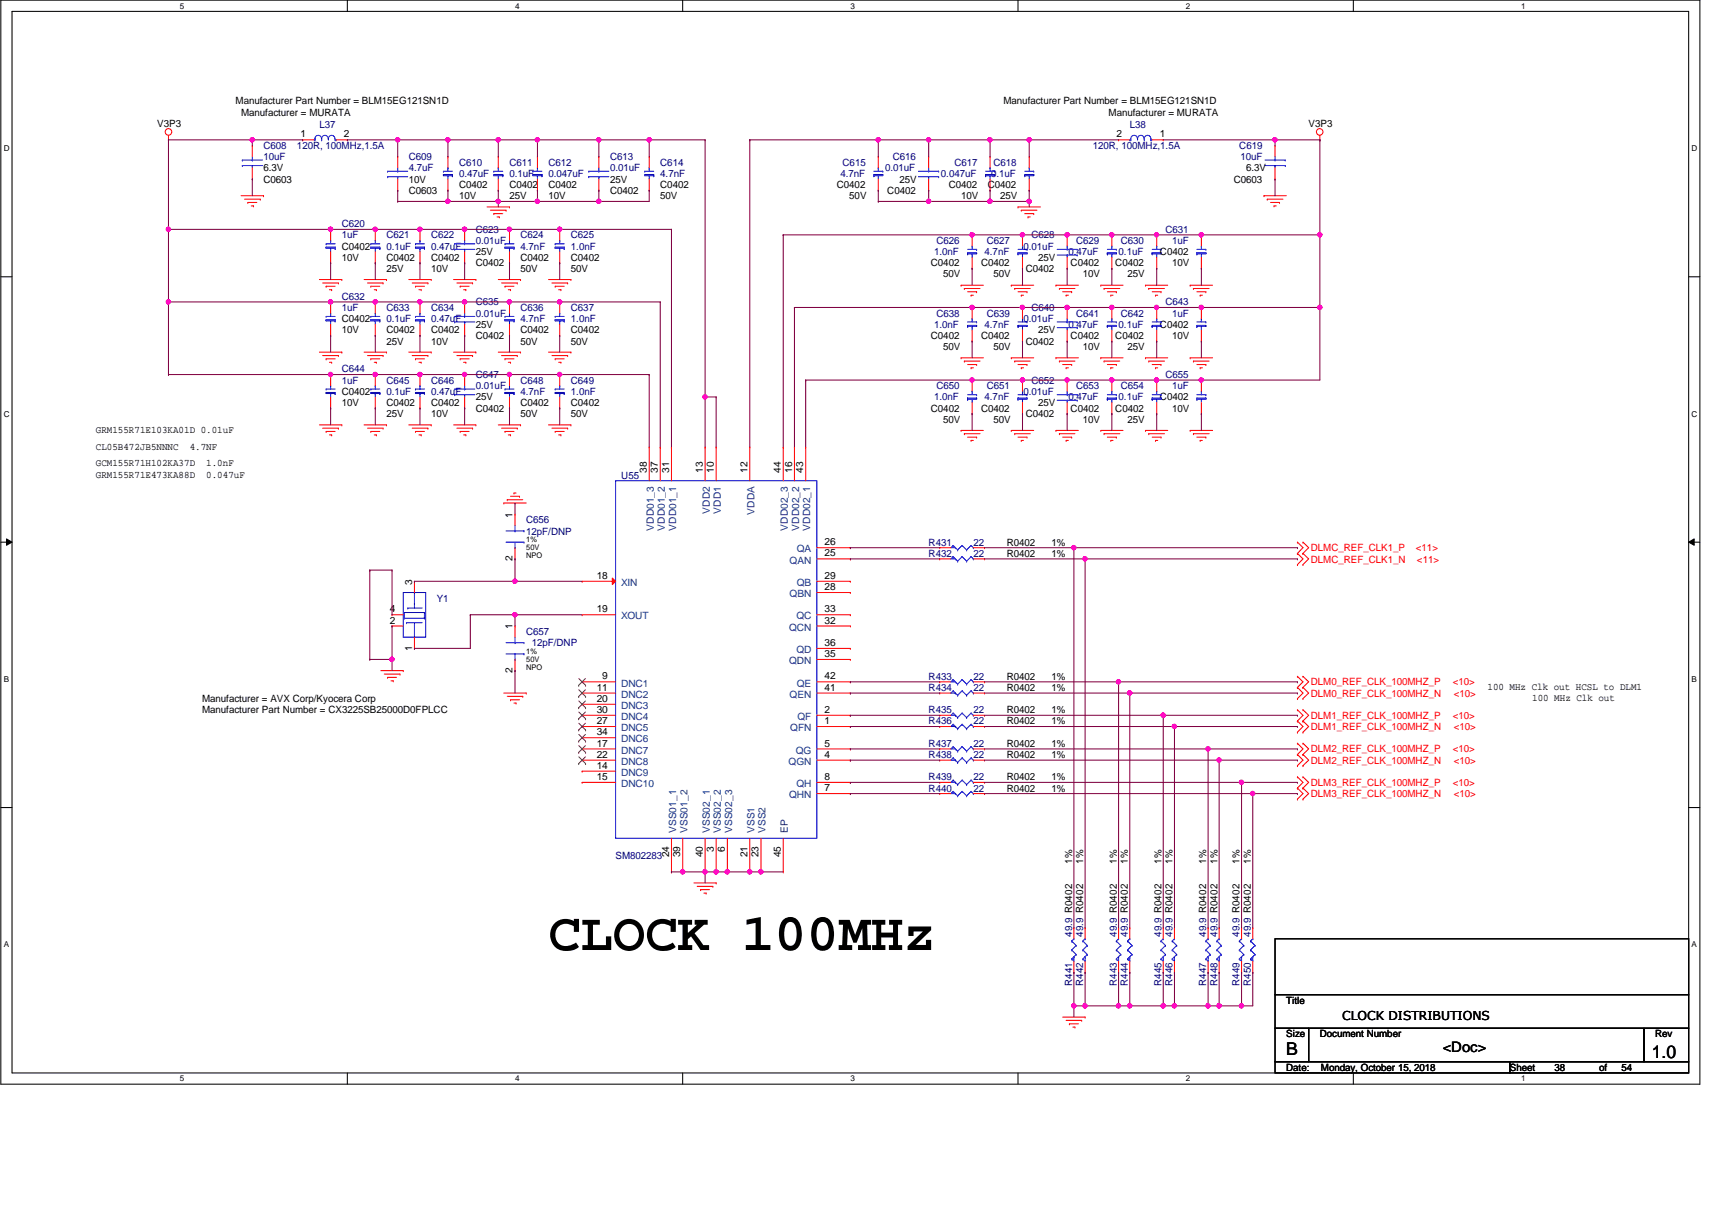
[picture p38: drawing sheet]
<svg xmlns="http://www.w3.org/2000/svg" width="420mm" height="297mm" viewBox="0 0 420 297" stroke-linecap="round" stroke-linejoin="round" font-family="sans-serif">
<defs><g id="words">
<text font-size="13.2" x="134.6" y="233.2">CLOCK 100MHz</text>
<g font-size="4.4">
<text x="315.7" y="259.1">B</text>
<text x="405.4" y="259.6">1.0</text>
</g>
<text font-size="3.6" x="354.1" y="258.4">&lt;Doc&gt;</text>
<text font-size="3" x="329.4" y="250.5">CLOCK DISTRIBUTIONS</text>
<g font-size="2.5">
<text x="57.8" y="25.6">Manufacturer Part Number = BLM15EG121SN1D</text>
<text x="59.2" y="28.4">Manufacturer = MURATA</text>
<text x="246.3" y="25.6">Manufacturer Part Number = BLM15EG121SN1D</text>
<text x="272.1" y="28.4">Manufacturer = MURATA</text>
<text x="38.6" y="31.1">V3P3</text>
<text x="73.8" y="33.7">1</text>
<text x="84.4" y="33.7">2</text>
<text x="274" y="33.7">2</text>
<text x="284.7" y="33.7">1</text>
<text x="321.2" y="31.1">V3P3</text>
<text x="64.7" y="42.1">6.3V</text>
<text x="64.7" y="44.8">C0603</text>
<text x="100.3" y="44.8">10V</text>
<text x="100.3" y="47.5">C0603</text>
<text x="112.7" y="46.2">C0402</text>
<text x="125" y="46.2">C0402</text>
<text x="134.6" y="46.2">C0402</text>
<text x="149.7" y="44.8">25V</text>
<text x="149.7" y="47.5">C0402</text>
<text x="162" y="46.2">C0402</text>
<text x="205.4" y="46.2">C0402</text>
<text x="217.8" y="47.5">C0402</text>
<text x="220.8" y="44.8">25V</text>
<text x="232.8" y="46.2">C0402</text>
<text x="242.4" y="46.2">C0402</text>
<text x="302.8" y="44.8">C0603</text>
<text x="305.8" y="42.1">6.3V</text>
<text x="112.7" y="48.9">10V</text>
<text x="125" y="48.9">25V</text>
<text x="134.6" y="48.9">10V</text>
<text x="162" y="48.9">50V</text>
<text x="208.4" y="48.9">50V</text>
<text x="235.9" y="48.9">10V</text>
<text x="245.4" y="48.9">25V</text>
<text x="83.9" y="61.3">C0402</text>
<text x="83.9" y="64">10V</text>
<text x="94.9" y="64">C0402</text>
<text x="105.8" y="64">C0402</text>
<text x="116.8" y="62.7">25V</text>
<text x="116.8" y="65.4">C0402</text>
<text x="127.8" y="64">C0402</text>
<text x="140.1" y="64">C0402</text>
<text x="228.5" y="65.4">C0402</text>
<text x="240.8" y="65.4">C0402</text>
<text x="254.8" y="64">25V</text>
<text x="262.8" y="65.4">C0402</text>
<text x="273.7" y="65.4">C0402</text>
<text x="284.7" y="62.7">C0402</text>
<text x="287.7" y="65.4">10V</text>
<text x="94.9" y="66.8">25V</text>
<text x="105.8" y="66.8">10V</text>
<text x="127.8" y="66.8">50V</text>
<text x="140.1" y="66.8">50V</text>
<text x="231.5" y="68.1">50V</text>
<text x="243.8" y="68.1">50V</text>
<text x="251.7" y="66.8">C0402</text>
<text x="265.8" y="68.1">10V</text>
<text x="276.7" y="68.1">25V</text>
<text x="83.9" y="79.1">C0402</text>
<text x="83.9" y="81.8">10V</text>
<text x="94.9" y="81.8">C0402</text>
<text x="105.8" y="81.8">C0402</text>
<text x="116.8" y="80.5">25V</text>
<text x="116.8" y="83.2">C0402</text>
<text x="127.8" y="81.8">C0402</text>
<text x="140.1" y="81.8">C0402</text>
<text x="228.5" y="83.2">C0402</text>
<text x="240.8" y="83.2">C0402</text>
<text x="254.8" y="81.8">25V</text>
<text x="262.8" y="83.2">C0402</text>
<text x="273.7" y="83.2">C0402</text>
<text x="284.7" y="80.5">C0402</text>
<text x="287.7" y="83.2">10V</text>
<text x="94.9" y="84.6">25V</text>
<text x="105.8" y="84.6">10V</text>
<text x="127.8" y="84.6">50V</text>
<text x="140.1" y="84.6">50V</text>
<text x="231.5" y="86">50V</text>
<text x="243.8" y="86">50V</text>
<text x="251.7" y="84.6">C0402</text>
<text x="265.8" y="86">10V</text>
<text x="276.7" y="86">25V</text>
<text x="83.9" y="96.9">C0402</text>
<text x="83.9" y="99.7">10V</text>
<text x="94.9" y="99.7">C0402</text>
<text x="105.8" y="99.7">C0402</text>
<text x="116.8" y="98.3">25V</text>
<text x="116.8" y="101">C0402</text>
<text x="127.8" y="99.7">C0402</text>
<text x="140.1" y="99.7">C0402</text>
<text x="228.5" y="101">C0402</text>
<text x="240.8" y="101">C0402</text>
<text x="254.8" y="99.7">25V</text>
<text x="262.8" y="101">C0402</text>
<text x="273.7" y="101">C0402</text>
<text x="284.7" y="98.3">C0402</text>
<text x="287.7" y="101">10V</text>
<text x="23.5" y="106.3">GRM155R71E103KA01D 0.01uF</text>
<text x="94.9" y="102.4">25V</text>
<text x="105.8" y="102.4">10V</text>
<text x="127.8" y="102.4">50V</text>
<text x="140.1" y="102.4">50V</text>
<text x="231.5" y="103.8">50V</text>
<text x="243.8" y="103.8">50V</text>
<text x="251.7" y="102.4">C0402</text>
<text x="265.8" y="103.8">10V</text>
<text x="276.7" y="103.8">25V</text>
<text x="23.5" y="110.4">CL05B472JB5NNNC</text>
<text x="46.6" y="110.4">4.7NF</text>
<text x="23.5" y="114.5">GCM155R71H102KA37D</text>
<text x="23.5" y="117.2">GRM155R71E473KA88D</text>
<text x="50.6" y="114.5">1.0nF</text>
<text x="50.6" y="117.2">0.047uF</text>
<text x="158.7" y="116.1" transform="rotate(-90 158.7 116.1)">38</text>
<text x="161.4" y="116.1" transform="rotate(-90 161.4 116.1)">37</text>
<text x="164.2" y="116.1" transform="rotate(-90 164.2 116.1)">31</text>
<text x="172.5" y="116.1" transform="rotate(-90 172.5 116.1)">13</text>
<text x="175.2" y="116.1" transform="rotate(-90 175.2 116.1)">10</text>
<text x="183.4" y="116.1" transform="rotate(-90 183.4 116.1)">12</text>
<text x="191.6" y="116.1" transform="rotate(-90 191.6 116.1)">44</text>
<text x="194.4" y="116.1" transform="rotate(-90 194.4 116.1)">16</text>
<text x="197.1" y="116.1" transform="rotate(-90 197.1 116.1)">43</text>
<text x="125.8" y="127.1" transform="rotate(-90 125.8 127.1)">1</text>
<text x="125.8" y="137.8" transform="rotate(-90 125.8 137.8)">2</text>
<text x="202.4" y="136.6">25</text>
<text x="202.4" y="133.9">26</text>
<text x="247.1" y="134">R0402</text>
<text x="247.1" y="136.7">R0402</text>
<text x="258.1" y="134">1%</text>
<text x="258.1" y="136.7">1%</text>
<text x="101.1" y="143.6" transform="rotate(-90 101.1 143.6)">3</text>
<text x="146.5" y="142.1">18</text>
<text x="202.4" y="142.1">29</text>
<text x="202.4" y="144.9">28</text>
<text x="95.7" y="153.1">2</text>
<text x="95.7" y="150.3">4</text>
<text x="125.8" y="154.5" transform="rotate(-90 125.8 154.5)">1</text>
<text x="146.5" y="150.3">19</text>
<text x="202.4" y="153.1">32</text>
<text x="202.4" y="150.3">33</text>
<text x="101.1" y="159.7" transform="rotate(-90 101.1 159.7)">1</text>
<text x="202.4" y="161.3">35</text>
<text x="202.4" y="158.6">36</text>
<text x="125.8" y="165.2" transform="rotate(-90 125.8 165.2)">2</text>
<text x="147.8" y="166.8">9</text>
<text x="202.4" y="166.8">42</text>
<text x="247.1" y="166.9">R0402</text>
<text x="258.1" y="166.9">1%</text>
<text x="49.6" y="172.4">Manufacturer = AVX Corp/Kyocera Corp</text>
<text x="146.5" y="169.5">11</text>
<text x="146.5" y="172.3">20</text>
<text x="202.4" y="169.5">41</text>
<text x="247.1" y="169.6">R0402</text>
<text x="258.1" y="169.6">1%</text>
<text x="365.1" y="169.3">100 MHz Clk out HCSL to DLM1</text>
<text x="376" y="172.1">100 MHz Clk out</text>
<text x="49.6" y="175.1">Manufacturer Part Number = CX3225SB25000D0FPLCC</text>
<text x="146.5" y="175">30</text>
<text x="146.5" y="177.8">27</text>
<text x="202.4" y="177.8">1</text>
<text x="202.4" y="175">2</text>
<text x="247.1" y="177.8">R0402</text>
<text x="247.1" y="175.1">R0402</text>
<text x="258.1" y="177.8">1%</text>
<text x="258.1" y="175.1">1%</text>
<text x="146.5" y="180.5">34</text>
<text x="146.5" y="183.3">17</text>
<text x="202.4" y="183.3">5</text>
<text x="247.1" y="183.3">R0402</text>
<text x="258.1" y="183.3">1%</text>
<text x="146.5" y="188.7">14</text>
<text x="146.5" y="191.5">15</text>
<text x="146.5" y="186">22</text>
<text x="202.4" y="186">4</text>
<text x="202.4" y="191.5">8</text>
<text x="247.1" y="191.6">R0402</text>
<text x="247.1" y="186.1">R0402</text>
<text x="258.1" y="191.6">1%</text>
<text x="258.1" y="186.1">1%</text>
<text x="202.4" y="194.2">7</text>
<text x="247.1" y="194.3">R0402</text>
<text x="258.1" y="194.3">1%</text>
<text x="175.2" y="209.1" transform="rotate(-90 175.2 209.1)">3</text>
<text x="177.9" y="209.1" transform="rotate(-90 177.9 209.1)">6</text>
<text x="164.2" y="210.5" transform="rotate(-90 164.2 210.5)">24</text>
<text x="167" y="210.5" transform="rotate(-90 167 210.5)">39</text>
<text x="172.5" y="210.5" transform="rotate(-90 172.5 210.5)">40</text>
<text x="183.4" y="210.5" transform="rotate(-90 183.4 210.5)">21</text>
<text x="186.2" y="210.5" transform="rotate(-90 186.2 210.5)">23</text>
<text x="191.6" y="210.5" transform="rotate(-90 191.6 210.5)">45</text>
<text x="263.1" y="212.1" transform="rotate(-90 263.1 212.1)">1%</text>
<text x="265.8" y="212.1" transform="rotate(-90 265.8 212.1)">1%</text>
<text x="274.1" y="212.1" transform="rotate(-90 274.1 212.1)">1%</text>
<text x="276.8" y="212.1" transform="rotate(-90 276.8 212.1)">1%</text>
<text x="285.1" y="212.1" transform="rotate(-90 285.1 212.1)">1%</text>
<text x="287.8" y="212.1" transform="rotate(-90 287.8 212.1)">1%</text>
<text x="296" y="212.1" transform="rotate(-90 296 212.1)">1%</text>
<text x="298.8" y="212.1" transform="rotate(-90 298.8 212.1)">1%</text>
<text x="304.2" y="212.1" transform="rotate(-90 304.2 212.1)">1%</text>
<text x="307" y="212.1" transform="rotate(-90 307 212.1)">1%</text>
<text x="315.7" y="246.4">Title</text>
<text x="315.7" y="254.7">Size</text>
<text x="323.9" y="254.7">Document Number</text>
<text x="406.2" y="254.7">Rev</text>
<text x="315.7" y="262.9">Date:</text>
<text x="324.2" y="262.9">Monday, October 15, 2018</text>
<text x="370.5" y="262.9">Sheet</text>
<text x="381.5" y="262.9">38</text>
<text x="392.5" y="262.9">of</text>
<text x="398" y="262.9">54</text>
</g>
<g font-size="2.5" fill="#000080">
<text x="78.4" y="31.4">L37</text>
<text x="277.3" y="31.4">L38</text>
<text x="64.7" y="36.6">C608</text>
<text x="64.7" y="39.3">10uF</text>
<text x="72.9" y="36.6">120R, 100MHz,1.5A</text>
<text x="100.3" y="39.3">C609</text>
<text x="112.7" y="40.7">C610</text>
<text x="125" y="40.7">C611</text>
<text x="134.6" y="40.7">C612</text>
<text x="149.7" y="39.3">C613</text>
<text x="162" y="40.7">C614</text>
<text x="206.8" y="40.7">C615</text>
<text x="219.1" y="39.3">C616</text>
<text x="234.2" y="40.7">C617</text>
<text x="243.8" y="40.7">C618</text>
<text x="268.2" y="36.6">120R, 100MHz,1.5A</text>
<text x="304.2" y="36.6">C619</text>
<text x="304.4" y="39.3">10uF</text>
<text x="100.3" y="42.1">4.7uF</text>
<text x="112.7" y="43.4">0.47uF</text>
<text x="125" y="43.4">0.1uF</text>
<text x="134.6" y="43.4">0.047uF</text>
<text x="149.7" y="42.1">0.01uF</text>
<text x="162" y="43.4">4.7nF</text>
<text x="206.2" y="43.4">4.7nF</text>
<text x="217.2" y="42.1">0.01uF</text>
<text x="230.9" y="43.4">0.047uF</text>
<text x="243.2" y="43.4">0.1uF</text>
<text x="83.9" y="55.8">C620</text>
<text x="83.9" y="58.5">1uF</text>
<text x="94.9" y="58.5">C621</text>
<text x="105.8" y="58.5">C622</text>
<text x="116.8" y="57.1">C623</text>
<text x="116.8" y="59.9">0.01uF</text>
<text x="127.8" y="58.5">C624</text>
<text x="140.1" y="58.5">C625</text>
<text x="229.8" y="59.9">C626</text>
<text x="242.2" y="59.9">C627</text>
<text x="253.1" y="58.5">C628</text>
<text x="264.1" y="59.9">C629</text>
<text x="275.1" y="59.9">C630</text>
<text x="286" y="57.1">C631</text>
<text x="287.7" y="59.9">1uF</text>
<text x="94.9" y="61.3">0.1uF</text>
<text x="105.8" y="61.3">0.47uF</text>
<text x="127.8" y="61.3">4.7nF</text>
<text x="140.1" y="61.3">1.0nF</text>
<text x="229.3" y="62.7">1.0nF</text>
<text x="241.6" y="62.7">4.7nF</text>
<text x="251.2" y="61.3">0.01uF</text>
<text x="262.2" y="62.7">0.47uF</text>
<text x="274.5" y="62.7">0.1uF</text>
<text x="83.9" y="73.6">C632</text>
<text x="83.9" y="76.4">1uF</text>
<text x="94.9" y="76.4">C633</text>
<text x="105.8" y="76.4">C634</text>
<text x="116.8" y="75">C635</text>
<text x="116.8" y="77.7">0.01uF</text>
<text x="127.8" y="76.4">C636</text>
<text x="140.1" y="76.4">C637</text>
<text x="229.8" y="77.7">C638</text>
<text x="242.2" y="77.7">C639</text>
<text x="253.1" y="76.4">C640</text>
<text x="264.1" y="77.7">C641</text>
<text x="275.1" y="77.7">C642</text>
<text x="286" y="75">C643</text>
<text x="287.7" y="77.7">1uF</text>
<text x="94.9" y="79.1">0.1uF</text>
<text x="105.8" y="79.1">0.47uF</text>
<text x="127.8" y="79.1">4.7nF</text>
<text x="140.1" y="79.1">1.0nF</text>
<text x="229.3" y="80.5">1.0nF</text>
<text x="241.6" y="80.5">4.7nF</text>
<text x="251.2" y="79.1">0.01uF</text>
<text x="262.2" y="80.5">0.47uF</text>
<text x="274.5" y="80.5">0.1uF</text>
<text x="83.9" y="91.4">C644</text>
<text x="83.9" y="94.2">1uF</text>
<text x="94.9" y="94.2">C645</text>
<text x="105.8" y="94.2">C646</text>
<text x="116.8" y="92.8">C647</text>
<text x="116.8" y="95.5">0.01uF</text>
<text x="127.8" y="94.2">C648</text>
<text x="140.1" y="94.2">C649</text>
<text x="229.8" y="95.5">C650</text>
<text x="242.2" y="95.5">C651</text>
<text x="253.1" y="94.2">C652</text>
<text x="264.1" y="95.5">C653</text>
<text x="275.1" y="95.5">C654</text>
<text x="286" y="92.8">C655</text>
<text x="287.7" y="95.5">1uF</text>
<text x="94.9" y="96.9">0.1uF</text>
<text x="105.8" y="96.9">0.47uF</text>
<text x="127.8" y="96.9">4.7nF</text>
<text x="140.1" y="96.9">1.0nF</text>
<text x="229.3" y="98.3">1.0nF</text>
<text x="241.6" y="98.3">4.7nF</text>
<text x="251.2" y="96.9">0.01uF</text>
<text x="262.2" y="98.3">0.47uF</text>
<text x="274.5" y="98.3">0.1uF</text>
<text x="152.5" y="117.5">U55</text>
<text x="129.1" y="131.2">12pF/DNP</text>
<text x="129.1" y="128.5">C656</text>
<text x="227.9" y="134">R431</text>
<text x="227.9" y="136.7">R432</text>
<text x="238.9" y="134">22</text>
<text x="238.9" y="136.7">22</text>
<text x="107.2" y="147.7">Y1</text>
<text x="129.1" y="155.9">C657</text>
<text x="130.5" y="158.7">12pF/DNP</text>
<text x="227.9" y="166.9">R433</text>
<text x="238.9" y="166.9">22</text>
<text x="227.9" y="169.6">R434</text>
<text x="238.9" y="169.6">22</text>
<text x="227.9" y="177.8">R436</text>
<text x="227.9" y="175.1">R435</text>
<text x="238.9" y="177.8">22</text>
<text x="238.9" y="175.1">22</text>
<text x="227.9" y="183.3">R437</text>
<text x="238.9" y="183.3">22</text>
<text x="227.9" y="191.6">R439</text>
<text x="227.9" y="186.1">R438</text>
<text x="238.9" y="191.6">22</text>
<text x="238.9" y="186.1">22</text>
<text x="227.9" y="194.3">R440</text>
<text x="238.9" y="194.3">22</text>
<text x="151.1" y="210.8">SM802283</text>
<text x="263.1" y="229.9" transform="rotate(-90 263.1 229.9)">49.9 R0402</text>
<text x="265.8" y="229.9" transform="rotate(-90 265.8 229.9)">49.9 R0402</text>
<text x="274.1" y="229.9" transform="rotate(-90 274.1 229.9)">49.9 R0402</text>
<text x="276.8" y="229.9" transform="rotate(-90 276.8 229.9)">49.9 R0402</text>
<text x="285.1" y="229.9" transform="rotate(-90 285.1 229.9)">49.9 R0402</text>
<text x="287.8" y="229.9" transform="rotate(-90 287.8 229.9)">49.9 R0402</text>
<text x="296" y="229.9" transform="rotate(-90 296 229.9)">49.9 R0402</text>
<text x="298.8" y="229.9" transform="rotate(-90 298.8 229.9)">49.9 R0402</text>
<text x="304.2" y="229.9" transform="rotate(-90 304.2 229.9)">49.9 R0402</text>
<text x="307" y="229.9" transform="rotate(-90 307 229.9)">49.9 R0402</text>
<text x="263.1" y="242" transform="rotate(-90 263.1 242)">R441</text>
<text x="265.8" y="242" transform="rotate(-90 265.8 242)">R442</text>
<text x="274.1" y="242" transform="rotate(-90 274.1 242)">R443</text>
<text x="276.8" y="242" transform="rotate(-90 276.8 242)">R444</text>
<text x="285.1" y="242" transform="rotate(-90 285.1 242)">R445</text>
<text x="287.8" y="242" transform="rotate(-90 287.8 242)">R446</text>
<text x="296" y="242" transform="rotate(-90 296 242)">R447</text>
<text x="298.8" y="242" transform="rotate(-90 298.8 242)">R448</text>
<text x="304.2" y="242" transform="rotate(-90 304.2 242)">R449</text>
<text x="307" y="242" transform="rotate(-90 307 242)">R450</text>
</g>
<g font-size="2.5" fill="#004080">
<text x="160.5" y="130.3" transform="rotate(-90 160.5 130.3)">VDD01_3</text>
<text x="163.2" y="130.3" transform="rotate(-90 163.2 130.3)">VDD01_2</text>
<text x="165.9" y="130.3" transform="rotate(-90 165.9 130.3)">VDD01_1</text>
<text x="174.2" y="126.1" transform="rotate(-90 174.2 126.1)">VDD2</text>
<text x="176.9" y="126.1" transform="rotate(-90 176.9 126.1)">VDD1</text>
<text x="185.2" y="126.3" transform="rotate(-90 185.2 126.3)">VDDA</text>
<text x="193.4" y="130.3" transform="rotate(-90 193.4 130.3)">VDD02_3</text>
<text x="196.1" y="130.3" transform="rotate(-90 196.1 130.3)">VDD02_2</text>
<text x="198.9" y="130.3" transform="rotate(-90 198.9 130.3)">VDD02_1</text>
<text x="195.6" y="135.6">QA</text>
<text x="152.4" y="143.8">XIN</text>
<text x="193.8" y="138.3">QAN</text>
<text x="195.6" y="143.8">QB</text>
<text x="193.8" y="146.6">QBN</text>
<text x="152.4" y="152.1">XOUT</text>
<text x="193.7" y="154.8">QCN</text>
<text x="195.4" y="152.1">QC</text>
<text x="195.4" y="160.3">QD</text>
<text x="193.7" y="163">QDN</text>
<text x="152.4" y="168.5">DNC1</text>
<text x="152.4" y="171.3">DNC2</text>
<text x="193.8" y="171.3">QEN</text>
<text x="195.6" y="168.5">QE</text>
<text x="152.4" y="174">DNC3</text>
<text x="152.4" y="176.7">DNC4</text>
<text x="152.4" y="179.5">DNC5</text>
<text x="194" y="179.5">QFN</text>
<text x="195.7" y="176.7">QF</text>
<text x="152.4" y="182.2">DNC6</text>
<text x="152.4" y="185">DNC7</text>
<text x="195.3" y="185">QG</text>
<text x="152.4" y="190.5">DNC9</text>
<text x="152.4" y="187.7">DNC8</text>
<text x="193.5" y="187.7">QGN</text>
<text x="152.4" y="193.2">DNC10</text>
<text x="193.7" y="196">QHN</text>
<text x="195.4" y="193.2">QH</text>
<text x="165.9" y="204.4" transform="rotate(-90 165.9 204.4)">VSS01_1</text>
<text x="168.7" y="204.4" transform="rotate(-90 168.7 204.4)">VSS01_2</text>
<text x="174.2" y="204.4" transform="rotate(-90 174.2 204.4)">VSS02_1</text>
<text x="176.9" y="204.4" transform="rotate(-90 176.9 204.4)">VSS02_2</text>
<text x="179.7" y="204.4" transform="rotate(-90 179.7 204.4)">VSS02_3</text>
<text x="185.2" y="204.4" transform="rotate(-90 185.2 204.4)">VSS1</text>
<text x="187.9" y="204.4" transform="rotate(-90 187.9 204.4)">VSS2</text>
<text x="193.4" y="204.4" transform="rotate(-90 193.4 204.4)">EP</text>
</g>
<g font-size="2.5" fill="#f00">
<text x="321.7" y="135.3">DLMC_REF_CLK1_P</text>
<text x="347.5" y="135.3">&lt;11&gt;</text>
<text x="321.7" y="138.1">DLMC_REF_CLK1_N</text>
<text x="347.8" y="138.1">&lt;11&gt;</text>
<text x="321.7" y="168.3">DLM0_REF_CLK_100MHZ_P</text>
<text x="321.7" y="171">DLM0_REF_CLK_100MHZ_N</text>
<text x="356.6" y="168.3">&lt;10&gt;</text>
<text x="356.8" y="171">&lt;10&gt;</text>
<text x="321.7" y="179.2">DLM1_REF_CLK_100MHZ_N</text>
<text x="321.7" y="176.5">DLM1_REF_CLK_100MHZ_P</text>
<text x="356.6" y="176.5">&lt;10&gt;</text>
<text x="356.8" y="179.2">&lt;10&gt;</text>
<text x="321.7" y="184.7">DLM2_REF_CLK_100MHZ_P</text>
<text x="356.6" y="184.7">&lt;10&gt;</text>
<text x="321.7" y="187.5">DLM2_REF_CLK_100MHZ_N</text>
<text x="356.8" y="187.5">&lt;10&gt;</text>
<text x="321.7" y="193">DLM3_REF_CLK_100MHZ_P</text>
<text x="321.7" y="195.7">DLM3_REF_CLK_100MHZ_N</text>
<text x="356.6" y="193">&lt;10&gt;</text>
<text x="356.8" y="195.7">&lt;10&gt;</text>
</g>
<g font-size="2">
<text x="44.1" y="2.1">5</text>
<text x="126.4" y="2.1">4</text>
<text x="208.7" y="2.1">3</text>
<text x="291" y="2.1">2</text>
<text x="373.3" y="2.1">1</text>
<text x=".9" y="37.1">D</text>
<text x="415.2" y="37.1">D</text>
<text x=".9" y="102.3">C</text>
<text x="415.2" y="102.3">C</text>
<text x=".9" y="167.4">B</text>
<text x="415.2" y="167.4">B</text>
<text x=".9" y="232.6">A</text>
<text x="415.2" y="232.6">A</text>
<text x="44.1" y="265.5">5</text>
<text x="126.4" y="265.5">4</text>
<text x="208.7" y="265.5">3</text>
<text x="291" y="265.5">2</text>
<text x="373.3" y="265.5">1</text>
</g>
<g font-size="1.9">
<text x="129.1" y="137">NPO</text>
<text x="129.1" y="135">50V</text>
<text x="129.1" y="133.1">1%</text>
<text x="129.1" y="160.6">1%</text>
<text x="129.1" y="164.4">NPO</text>
<text x="129.1" y="162.5">50V</text>
</g>
</g></defs>
<path d="M.2 0h417v266.1h-417zM3 2.8h411.4v260.6h-411.4z" fill="none" stroke="#000" stroke-width=".25"/>
<g fill="#fff">
<path d="M44.1 .3h1.1v2.2h-1.1z"/>
<path d="M44.1 263.7h1.1v2.2h-1.1z"/>
</g>
<path d="M85.2 0v2.8M85.2 263.4v2.7" fill="none" stroke="#000" stroke-width=".25"/>
<g fill="#fff">
<path d="M126.4 .3h1.1v2.2h-1.1z"/>
<path d="M126.4 263.7h1.1v2.2h-1.1z"/>
</g>
<path d="M167.5 0v2.8M167.5 263.4v2.7" fill="none" stroke="#000" stroke-width=".25"/>
<g fill="#fff">
<path d="M208.7 .3h1.1v2.2h-1.1z"/>
<path d="M208.7 263.7h1.1v2.2h-1.1z"/>
</g>
<path d="M249.8 0v2.8M249.8 263.4v2.7" fill="none" stroke="#000" stroke-width=".25"/>
<g fill="#fff">
<path d="M291 .3h1.1v2.2h-1.1z"/>
<path d="M291 263.7h1.1v2.2h-1.1z"/>
</g>
<path d="M332.1 0v2.8M332.1 263.4v2.7" fill="none" stroke="#000" stroke-width=".25"/>
<g fill="#fff">
<path d="M373.3 .3h1.1v2.2h-1.1z"/>
<path d="M373.3 263.7h1.1v2.2h-1.1z"/>
<path d="M.9 35.3h1.4v2.2h-1.4z"/>
<path d="M415.2 35.3h1.3v2.2h-1.3z"/>
<path d="M.9 100.5h1.4v2.2h-1.4z"/>
<path d="M415.2 100.5h1.3v2.2h-1.3z"/>
</g>
<path d="M.2 67.9h2.8M414.4 67.9h2.8" fill="none" stroke="#000" stroke-width=".25"/>
<g fill="#fff">
<path d="M.9 165.7h1.3v2.2h-1.3z"/>
<path d="M415.2 165.7h1.3v2.2h-1.3z"/>
</g>
<path d="M.2 133.1h2.8M1.6 132.3l1.4 .8-1.4 .8zM414.4 133.1l1.4-.8v1.6zM414.4 133.1h2.8" fill="none" stroke="#000" stroke-width=".25"/>
<path d="M1.6 132.3l1.4 .8-1.4 .8zM414.4 133.1l1.4-.8v1.6z" fill="#000"/>
<g fill="#fff">
<path d="M.9 230.8h1.3v2.2h-1.3z"/>
<path d="M415.2 230.8h1.3v2.2h-1.3z"/>
</g>
<path d="M.2 198.2h2.8M414.4 198.2h2.8M312.9 230.5h101.5v13.7h-101.5zM312.9 244.2h101.5v8.2h-101.5zM312.9 252.4h8.3v8.2h-8.3zM321.2 252.4h82.3v8.2h-82.3zM403.5 252.4h10.9v8.2h-10.9zM312.9 260.6h57.6v2.8h-57.6zM370.5 260.6h43.9v2.8h-43.9z" fill="none" stroke="#000" stroke-width=".25"/>
<g fill="none" stroke="#f00" stroke-width=".25">
<path d="M41.3 34.3h.1M41.3 33.2v1.1M61.9 35.7h.1M61.9 35.7v2.7M74.3 34.3h.1M74.3 34.3h2.7M82.5 34.3h2.7M85.2 34.3h.1M97.6 38.4h.1M97.6 38.4v2.8M109.9 38.4h.1M109.9 38.4v2.8"/>
<path d="M122.3 38.4h.1M122.3 38.4v2.8M131.9 38.4h.1M131.9 38.4v2.8M147 38.4h.1M147 38.4v2.8M159.3 38.4h.1M159.3 38.4v2.8M215.5 38.4h.1M215.5 38.4v2.8M227.9 38.4h.1M227.9 38.4v2.8"/>
<path d="M243 38.4h.1M243 38.4v2.8M252.6 38.4h.1M252.6 38.4v2.8M274.5 34.3h.1M274.5 34.3h2.8M282.8 34.3h2.7M285.5 34.3h.1M323.9 34.3h.1M323.9 33.2v1.1M59.2 48h5.5M60 48.9h3.9"/>
<path d="M60.8 49.7h.1M60.8 49.7h2.2M61.7 50.5h.5M61.9 43.9h.1M61.9 41.2v2.7M62.2 50.5h.1M63.9 48.9h.1M64.7 48h.1M81.1 56.3h.1M81.1 56.3v2.7M92.1 56.3h.1M92.1 56.3v2.7"/>
<path d="M97.6 46.7h.1M97.6 43.9v2.8M103.1 56.3h.1M103.1 56.3v2.7M109.9 46.7h.1M109.9 43.9v2.8M119.5 50.8h5.5M120.3 51.6h3.9M121.2 52.5h.1M121.2 52.5h2.2M122 53.3h.5M122.3 46.7h.1"/>
<path d="M122.3 43.9v2.8M122.5 53.3h.1M124.2 51.6h.1M125 50.8h.1M125 56.3h.1M125 56.3v2.7M131.9 46.7h.1M131.9 43.9v2.8M137.4 56.3h.1M137.4 56.3v2.7M147 46.7h.1M147 43.9v2.8"/>
<path d="M159.3 46.7h.1M159.3 43.9v2.8M215.5 46.7h.1M215.5 43.9v2.8M227.9 46.7h.1M227.9 43.9v2.8M238.6 57.7h.1M238.6 57.7v2.7M243 46.7h.1M243 43.9v2.8M249.8 50.8h.1M249.8 50.8h5.5"/>
<path d="M250.6 51.6h.1M250.6 51.6h3.9M250.9 57.7h.1M250.9 57.7v2.7M251.5 52.5h2.2M252.3 53.3h.1M252.3 53.3h.5M252.6 46.7h.1M252.6 43.9v2.8M253.7 52.5h.1M261.9 57.7h.1M261.9 57.7v2.7"/>
<path d="M272.9 57.7h.1M272.9 57.7v2.7M283.9 57.7h.1M283.9 57.7v2.7M294.8 57.7h.1M294.8 57.7v2.7M310.2 48h.1M310.2 48h5.5M311 48.9h.1M311 48.9h3.9M311.8 49.7h2.2M312.7 50.5h.1"/>
<path d="M312.7 50.5h.5M314 49.7h.1M78.4 68.6h5.5M79.2 69.5h3.8M80 70.3h.1M80 70.3h2.2M80.8 71.1h.6M81.1 64.5h.1M81.1 74.1h.1M81.1 61.8v2.7M81.1 74.1v2.8M81.1 79.6v2.7"/>
<path d="M81.4 71.1h.1M83 69.5h.1M83.9 68.6h.1M89.4 68.6h5.5M90.2 69.5h3.8M91 70.3h.1M91 70.3h2.2M91.9 71.1h.5M92.1 64.5h.1M92.1 74.1h.1M92.1 61.8v2.7M92.1 74.1v2.8"/>
<path d="M92.1 79.6v2.7M92.4 71.1h.1M94 69.5h.1M94.9 68.6h.1M100.3 68.6h5.5M101.2 69.5h3.8M102 70.3h.1M102 70.3h2.2M102.8 71.1h.6M103.1 64.5h.1M103.1 74.1h.1M103.1 61.8v2.7"/>
<path d="M103.1 74.1v2.8M103.1 79.6v2.7M103.4 71.1h.1M105 69.5h.1M105.8 68.6h.1M111.3 68.6h5.5M112.1 69.5h3.9M112.9 70.3h.1M112.9 70.3h2.2M113.8 71.1h.5M114 74.1h.1M114 74.1v2.8"/>
<path d="M114 79.6v2.7M114.3 71.1h.1M116 69.5h.1M116.8 68.6h.1M122.3 68.6h5.5M123.1 69.5h3.8M123.9 70.3h.1M123.9 70.3h2.2M124.7 71.1h.6M125 64.5h.1M125 61.8v2.7M125.3 71.1h.1"/>
<path d="M126.9 69.5h.1M127.8 68.6h.1M134.6 68.6h5.5M135.5 69.5h3.8M136.3 70.3h.1M136.3 70.3h2.2M137.1 71.1h.6M137.4 64.5h.1M137.4 74.1h.1M137.4 61.8v2.7M137.4 74.1v2.8M137.4 79.6v2.7"/>
<path d="M137.7 71.1h.1M139.3 69.5h.1M140.1 68.6h.1M235.9 70h.1M235.9 70h5.4M236.7 70.8h.1M236.7 70.8h3.8M237.5 71.6h2.2M238.3 72.5h.1M238.3 72.5h.6M238.6 65.9h.1M238.6 75.5h.1"/>
<path d="M238.6 63.2v2.7M238.6 75.5v2.7M239.7 71.6h.1M248.2 70h.1M248.2 70h5.5M249 70.8h.1M249 70.8h3.8M249.8 71.6h2.2M250.6 72.5h.1M250.6 72.5h.6M250.9 65.9h.1M250.9 75.5h.1"/>
<path d="M250.9 63.2v2.7M250.9 75.5v2.7M252 71.6h.1M259.2 70h.1M259.2 70h5.5M260 70.8h.1M260 70.8h3.8M260.8 71.6h2.2M261.7 72.5h.1M261.7 72.5h.5M261.9 65.9h.1M261.9 75.5h.1"/>
<path d="M261.9 63.2v2.7M261.9 75.5v2.7M263 71.6h.1M270.2 70h.1M270.2 70h5.4M271 70.8h.1M271 70.8h3.8M271.8 71.6h2.2M272.6 72.5h.1M272.6 72.5h.6M272.9 65.9h.1M272.9 75.5h.1"/>
<path d="M272.9 63.2v2.7M272.9 75.5v2.7M274 71.6h.1M281.1 70h.1M281.1 70h5.5M281.9 70.8h.1M281.9 70.8h3.9M282.8 71.6h2.1M283.6 72.5h.1M283.6 72.5h.5M283.9 65.9h.1M283.9 75.5h.1"/>
<path d="M283.9 63.2v2.7M283.9 75.5v2.7M284.9 71.6h.1M292.1 70h.1M292.1 70h5.5M292.9 70.8h.1M292.9 70.8h3.8M293.7 71.6h2.2M294.5 72.5h.1M294.5 72.5h.6M294.8 75.5h.1M294.8 65.9h.1"/>
<path d="M294.8 63.2v2.7M294.8 75.5v2.7M295.9 71.6h.1M78.4 86.4h5.5M79.2 87.3h3.8M80 88.1h.1M80 88.1h2.2M80.8 88.9h.6M81.1 82.3h.1M81.1 91.9h.1M81.1 91.9v2.8M81.1 97.5v2.7"/>
<path d="M81.4 88.9h.1M83 87.3h.1M83.9 86.4h.1M89.4 86.4h5.5M90.2 87.3h3.8M91 88.1h.1M91 88.1h2.2M91.9 88.9h.5M92.1 82.3h.1M92.4 88.9h.1M94 87.3h.1M94.9 86.4h.1"/>
<path d="M100.3 86.4h5.5M101.2 87.3h3.8M102 88.1h.1M102 88.1h2.2M102.8 88.9h.6M103.1 82.3h.1M103.4 88.9h.1M105 87.3h.1M105.8 86.4h.1M111.3 86.4h5.5M112.1 87.3h3.9M112.9 88.1h.1"/>
<path d="M112.9 88.1h2.2M113.8 88.9h.5M114 82.3h.1M114 91.9h.1M114 91.9v2.8M114 97.5v2.7M114.3 88.9h.1M116 87.3h.1M116.8 86.4h.1M122.3 86.4h5.5M123.1 87.3h3.8M123.9 88.1h.1"/>
<path d="M123.9 88.1h2.2M124.7 88.9h.6M125.3 88.9h.1M126.9 87.3h.1M127.8 86.4h.1M134.6 86.4h5.5M135.5 87.3h3.8M136.3 88.1h.1M136.3 88.1h2.2M137.1 88.9h.6M137.4 82.3h.1M137.4 91.9h.1"/>
<path d="M137.4 91.9v2.8M137.4 97.5v2.7M137.7 88.9h.1M139.3 87.3h.1M140.1 86.4h.1M235.9 87.8h.1M235.9 87.8h5.4M236.7 88.6h.1M236.7 88.6h3.8M237.5 89.5h2.2M238.3 90.3h.1M238.3 90.3h.6"/>
<path d="M238.6 83.7h.1M238.6 93.3h.1M238.6 81v2.7M238.6 93.3v2.8M238.6 98.8v2.8M239.7 89.5h.1M248.2 87.8h.1M248.2 87.8h5.5M249 88.6h.1M249 88.6h3.8M249.8 89.5h2.2M250.6 90.3h.1"/>
<path d="M250.6 90.3h.6M250.9 83.7h.1M250.9 93.3h.1M250.9 81v2.7M250.9 93.3v2.8M250.9 98.8v2.8M252 89.5h.1M259.2 87.8h.1M259.2 87.8h5.5M260 88.6h.1M260 88.6h3.8M260.8 89.5h2.2"/>
<path d="M261.7 90.3h.1M261.7 90.3h.5M261.9 83.7h.1M261.9 93.3h.1M261.9 81v2.7M261.9 93.3v2.8M261.9 98.8v2.8M263 89.5h.1M270.2 87.8h.1M270.2 87.8h5.4M271 88.6h.1M271 88.6h3.8"/>
<path d="M271.8 89.5h2.2M272.6 90.3h.1M272.6 90.3h.6M272.9 83.7h.1M272.9 93.3h.1M272.9 81v2.7M272.9 93.3v2.8M272.9 98.8v2.8M274 89.5h.1M281.1 87.8h.1M281.1 87.8h5.5M281.9 88.6h.1"/>
<path d="M281.9 88.6h3.9M282.8 89.5h2.1M283.6 90.3h.1M283.6 90.3h.5M283.9 93.3h.1M283.9 83.7h.1M283.9 81v2.7M283.9 93.3v2.8M283.9 98.8v2.8M284.9 89.5h.1M292.1 87.8h.1M292.1 87.8h5.5"/>
<path d="M292.9 88.6h.1M292.9 88.6h3.8M293.7 89.5h2.2M294.5 90.3h.1M294.5 90.3h.6M294.8 83.7h.1M294.8 93.3h.1M294.8 81v2.7M294.8 93.3v2.8M294.8 98.8v2.8M295.9 89.5h.1M78.4 104.3h5.5"/>
<path d="M79.2 105.1h3.8M80 105.9h.1M80 105.9h2.2M80.8 106.8h.6M81.1 100.2h.1M81.4 106.8h.1M83 105.1h.1M83.9 104.3h.1M89.4 104.3h5.5M90.2 105.1h3.8M91 105.9h.1M91 105.9h2.2"/>
<path d="M91.9 106.8h.5M92.4 106.8h.1M94 105.1h.1M94.9 104.3h.1M100.3 104.3h5.5M101.2 105.1h3.8M102 105.9h.1M102 105.9h2.2M102.8 106.8h.6M103.4 106.8h.1M105 105.1h.1M105.8 104.3h.1"/>
<path d="M111.3 104.3h5.5M112.1 105.1h3.9M112.9 105.9h.1M112.9 105.9h2.2M113.8 106.8h.5M114 100.2h.1M114.3 106.8h.1M116 105.1h.1M116.8 104.3h.1M122.3 104.3h5.5M123.1 105.1h3.8M123.9 105.9h.1"/>
<path d="M123.9 105.9h2.2M124.7 106.8h.6M125.3 106.8h.1M126.9 105.1h.1M127.8 104.3h.1M134.6 104.3h5.5M135.5 105.1h3.8M136.3 105.9h.1M136.3 105.9h2.2M137.1 106.8h.6M137.4 100.2h.1M137.7 106.8h.1"/>
<path d="M139.3 105.1h.1M140.1 104.3h.1M173 109.8h.1M173 109.8v8.2M175.8 109.8h.1M175.8 109.8v8.2M184 109.8h.1M184 109.8v8.2M192.2 109.8h.1M192.2 109.8v8.2M195 109.8h.1M195 109.8v8.2"/>
<path d="M197.7 109.8h.1M197.7 109.8v8.2M235.9 105.7h.1M235.9 105.7h5.4M236.7 106.5h.1M236.7 106.5h3.8M237.5 107.3h2.2M238.3 108.1h.1M238.3 108.1h.6M238.6 101.6h.1M239.7 107.3h.1M248.2 105.7h.1"/>
<path d="M248.2 105.7h5.5M249 106.5h.1M249 106.5h3.8M249.8 107.3h2.2M250.6 108.1h.1M250.6 108.1h.6M250.9 101.6h.1M252 107.3h.1M259.2 105.7h.1M259.2 105.7h5.5M260 106.5h.1M260 106.5h3.8"/>
<path d="M260.8 107.3h2.2M261.7 108.1h.1M261.7 108.1h.5M261.9 101.6h.1M263 107.3h.1M270.2 105.7h.1M270.2 105.7h5.4M271 106.5h.1M271 106.5h3.8M271.8 107.3h2.2M272.6 108.1h.1M272.6 108.1h.6"/>
<path d="M272.9 101.6h.1M274 107.3h.1M281.1 105.7h.1M281.1 105.7h5.5M281.9 106.5h.1M281.9 106.5h3.9M282.8 107.3h2.1M283.6 108.1h.1M283.6 108.1h.5M283.9 101.6h.1M284.9 107.3h.1M292.1 105.7h.1"/>
<path d="M292.1 105.7h5.5M292.9 106.5h.1M292.9 106.5h3.8M293.7 107.3h2.2M294.5 108.1h.1M294.5 108.1h.6M294.8 101.6h.1M295.9 107.3h.1M123.6 123.5h.1M123.6 123.5h5.5M124.5 122.7h.1M124.5 122.7h3.8"/>
<path d="M125.3 121.8h2.2M126.1 121h.1M126.1 121h.5M126.4 126.2h.1M126.4 137.2h.1M126.4 126.2v2.8M126.4 134.5v2.7M127.5 121.8h.1M230.6 134.5h.1M230.6 137.2h.1M230.6 134.5h2.8M230.6 137.2h2.8"/>
<path d="M238.9 134.5h2.7M238.9 137.2h2.7M241.6 134.5h.1M241.6 137.2h.1M318.4 135.8h.1M318.4 133.1h.1M318.4 138.6h.1M318.4 133.1l1.4 1.4-1.4 1.3M318.4 135.8l1.4 1.4-1.4 1.4M319.8 135.8h.1M319.8 133.1h.1M319.8 138.6h.1"/>
<path d="M319.8 133.1l1.4 1.4-1.4 1.3M319.8 135.8l1.4 1.4-1.4 1.4M96.2 153.7h.1M96.2 150.9h.1M96.2 153.7h2.8M96.2 150.9h2.8M101.7 159.2h.1M101.7 142.7h.1M101.7 142.7v2.8M101.7 156.4v2.8M126.4 153.7h.1M126.4 153.7v2.7"/>
<path d="M93.5 164.6h5.5M94.3 165.5h3.9M95.1 166.3h.1M95.1 166.3h2.2M96 167.1h.5M96.5 167.1h.1M98.2 165.5h.1M99 164.6h.1M123.6 170.1h5.5M124.5 170.9h3.8M125.3 171.8h.1M125.3 171.8h2.2"/>
<path d="M126.1 172.6h.5M126.4 164.6h.1M126.4 161.9v2.7M126.6 172.6h.1M128.3 170.9h.1M129.1 170.1h.1M142.9 167.4h.1M142.9 170.1h.1M142.9 172.9h.1M142.9 175.6h.1M142.9 178.4h.1M142.9 170.1h8.2"/>
<path d="M142.9 178.4h8.2M142.9 167.4h8.2M142.9 175.6h8.2M142.9 172.9h8.2M200.5 178.4h8.2M200.5 175.6h8.2M208.7 178.4h.1M208.7 175.6h.1M230.6 178.4h.1M230.6 167.4h.1M230.6 170.1h.1M230.6 170.1h2.8"/>
<path d="M230.6 178.4h2.8M230.6 167.4h2.8M238.9 170.1h2.7M238.9 178.4h2.7M238.9 167.4h2.7M241.6 178.4h.1M241.6 167.4h.1M241.6 170.1h.1M318.4 168.7h.1M318.4 166h.1M318.4 171.5h.1M318.4 179.7h.1"/>
<path d="M318.4 177h.1M318.4 174.2h.1M318.4 166l1.4 1.4-1.4 1.3M318.4 168.7l1.4 1.4-1.4 1.4M318.4 177l1.4 1.4-1.4 1.3M318.4 174.2l1.4 1.4-1.4 1.4M319.8 168.7h.1M319.8 166h.1M319.8 171.5h.1M319.8 179.7h.1M319.8 177h.1M319.8 174.2h.1"/>
<path d="M319.8 166l1.4 1.4-1.4 1.3M319.8 168.7l1.4 1.4-1.4 1.4M319.8 177l1.4 1.4-1.4 1.3M319.8 174.2l1.4 1.4-1.4 1.4M142.9 181.1h.1M142.9 189.3h.1M142.9 192.1h.1M142.9 183.9h.1M142.9 192.1h8.2M142.9 183.9h8.2M142.9 181.1h8.2M142.9 189.3h8.2"/>
<path d="M200.5 192.1h8.2M200.5 183.9h8.2M200.5 194.8h8.2M200.5 186.6h8.2M208.7 186.6h.1M208.7 183.9h.1M208.7 194.8h.1M208.7 192.1h.1M230.6 192.1h.1M230.6 183.9h.1M230.6 194.8h.1M230.6 186.6h.1"/>
<path d="M230.6 192.1h2.8M230.6 183.9h2.8M230.6 194.8h2.8M230.6 186.6h2.8M238.9 192.1h2.7M238.9 183.9h2.7M238.9 194.8h2.7M238.9 186.6h2.7M241.6 192.1h.1M241.6 183.9h.1M241.6 194.8h.1M241.6 186.6h.1"/>
<path d="M318.4 185.2h.1M318.4 182.5h.1M318.4 188h.1M318.4 193.5h.1M318.4 190.7h.1M318.4 196.2h.1M318.4 182.5l1.4 1.4-1.4 1.3M318.4 185.2l1.4 1.4-1.4 1.4M318.4 190.7l1.4 1.4-1.4 1.4M318.4 193.5l1.4 1.3-1.4 1.4M319.8 185.2h.1M319.8 182.5h.1"/>
<path d="M319.8 188h.1M319.8 193.5h.1M319.8 190.7h.1M319.8 196.2h.1M319.8 182.5l1.4 1.4-1.4 1.3M319.8 185.2l1.4 1.4-1.4 1.4M319.8 190.7l1.4 1.4-1.4 1.4M319.8 193.5l1.4 1.3-1.4 1.4M170.3 216.7h5.5M171.1 217.6h3.9M171.9 218.4h.1M171.9 218.4h2.2"/>
<path d="M172.8 219.2h.5M173 214h.1M173 205.8v8.2M173.3 219.2h.1M175 217.6h.1M175.8 216.7h.1M175.8 214h.1M175.8 205.8v8.2M178.5 214h.1M178.5 205.8v8.2M263.6 238.7h.1M263.6 227.8h.1"/>
<path d="M263.6 227.8v2.7M263.6 236v2.7M266.3 238.7h.1M266.3 227.8h.1M266.3 227.8v2.7M266.3 236v2.7M274.5 238.7h.1M274.5 227.8h.1M274.5 227.8v2.7M274.5 236v2.7M277.3 238.7h.1M277.3 227.8h.1"/>
<path d="M277.3 227.8v2.7M277.3 236v2.7M285.5 238.7h.1M285.5 227.8h.1M285.5 227.8v2.7M285.5 236v2.7M288.2 238.7h.1M288.2 227.8h.1M288.2 227.8v2.7M288.2 236v2.7M296.5 238.7h.1M296.5 227.8h.1"/>
<path d="M296.5 227.8v2.7M296.5 236v2.7M299.2 238.7h.1M299.2 227.8h.1M299.2 227.8v2.7M299.2 236v2.7M304.7 238.7h.1M304.7 227.8h.1M304.7 227.8v2.7M304.7 236v2.7M307.5 238.7h.1M307.5 227.8h.1"/>
<path d="M307.5 227.8v2.7M307.5 236v2.7M260.8 249.7h5.5M261.7 250.5h3.8M262.5 251.3h.1M262.5 251.3h2.2M263.3 252.1h.5M263.8 252.1h.1M265.5 250.5h.1M266.3 249.7h.1"/>
<circle cx="41.3" cy="32.4" r=".81"/>
<circle cx="323.9" cy="32.4" r=".81"/>
</g>
<g fill="none" stroke="#00f" stroke-width=".25">
<path d="M59.5 39.3h.1M59.5 39.3h4.9M61.9 39.3h.1M61.9 38.4v.9M77 34.3h.3M77.3 34.3h.1M77.3 34.1h.1M77.3 34.1v.2M78.9 34a.8 .8 0 0 0-.8-.8 .8 .8 0 0 0-.8 .9M78.9 34.3h.1M80.5 34a.83 .83 0 0 0-.9-.8 .83 .83 0 0 0-.7 1.1M80.6 34.1h.1"/>
<path d="M80.6 34.1a.85 .85 0 0 1 1-.9 .85 .85 0 0 1 .6 1.1M80.6 34.1v.2M82.2 34.3h.1M82.2 34.3h.3M82.5 34.3h.1M277.3 34.3h.1M277.3 34.3h.2M277.5 34.3h.1M279.1 34a.83 .83 0 0 0-.9-.8 .83 .83 0 0 0-.7 1.1M279.2 34.1h.1M279.2 34.1v.2M280.8 34a.8 .8 0 0 0-.8-.8 .8 .8 0 0 0-.8 .9"/>
<path d="M280.8 34.3h.1M282.4 34a.83 .83 0 0 0-.9-.8 .83 .83 0 0 0-.7 1.1M282.5 34.3h.1M282.5 34.1h.1M282.5 34.3h.3M282.5 34.1v.2M59.5 40.6h.1M59.5 40.6h4.9M61.9 40.6h.1M61.9 40.6v.6M80 59.9h.1M80 59.9h2.2"/>
<path d="M81.1 59h.1M81.1 59v.9M91 59.9h.1M91 59.9h2.2M92.1 59h.1M92.1 59v.9M95.1 42h.1M95.1 43.4h.1M95.1 42h5M95.1 43.4h5M97.6 43.4h.1M97.6 42h.1"/>
<path d="M97.6 41.2v.8M97.6 43.4v.5M102 59.9h.1M102 59.9h2.2M103.1 59h.1M103.1 59v.9M108.8 42h.1M108.8 42.8h.1M108.8 42.8v.3h2.2M108.8 42h2.2M108.8 42.8h2.2M109.9 43.1h.1"/>
<path d="M109.9 41.2h.1M109.9 41.2v.8M109.9 43.1v.8M111 43.1h.1M111 42.8h.1M111 42.8v.3M121.2 42h.1M121.2 42.8h.1M121.2 42.8v.3h2.2M121.2 42h2.2M121.2 42.8h2.2M122.3 43.1h.1"/>
<path d="M122.3 41.2h.1M122.3 41.2v.8M122.3 43.1v.8M123.4 43.1h.1M123.4 42.8h.1M123.4 42.8v.3M123.9 59.9h.1M123.9 59.9h2.2M125 59h.1M125 59v.9M130.8 42h.1M130.8 42.8h.1"/>
<path d="M130.8 42.8v.3h2.2M130.8 42h2.2M130.8 42.8h2.2M131.9 43.1h.1M131.9 41.2h.1M131.9 41.2v.8M131.9 43.1v.8M133 43.1h.1M133 42.8h.1M133 42.8v.3M136.3 59.9h.1M136.3 59.9h2.2"/>
<path d="M137.4 59h.1M137.4 59v.9M144.5 42h.1M144.5 43.4h.1M144.5 42h4.9M144.5 43.4h4.9M147 43.4h.1M147 42h.1M147 41.2v.8M147 43.4v.5M158.2 42h.1M158.2 42.8h.1"/>
<path d="M158.2 42.8v.3h2.2M158.2 42h2.2M158.2 42.8h2.2M159.3 43.1h.1M159.3 41.2h.1M159.3 41.2v.8M159.3 43.1v.8M160.4 43.1h.1M160.4 42.8h.1M160.4 42.8v.3M214.4 43.1h.1M214.4 42.8h.1"/>
<path d="M214.4 42h2.3M214.4 42.8h2.3M214.4 42.8v.3M215.5 43.1h.1M215.5 41.2h.1M215.5 41.2v.8M215.5 43.1v.8M216.7 42h.1M216.7 42.8h.1M216.7 42.8v.3h-2.3M225.4 42h5M225.4 43.4h5"/>
<path d="M227.9 43.4h.1M227.9 42h.1M227.9 41.2v.8M227.9 43.4v.5M230.4 42h.1M230.4 43.4h.1M241.9 43.1h.1M241.9 42.8h.1M241.9 42h2.2M241.9 42.8h2.2M241.9 42.8v.3M243 43.1h.1"/>
<path d="M243 41.2h.1M243 41.2v.8M243 43.1v.8M244.1 42h.1M244.1 42.8h.1M244.1 42.8v.3h-2.2M251.5 43.1h.1M251.5 42.8h.1M251.5 42h2.2M251.5 42.8h2.2M251.5 42.8v.3M252.6 43.1h.1"/>
<path d="M252.6 41.2h.1M252.6 41.2v.8M252.6 43.1v.8M253.7 42h.1M253.7 42.8h.1M253.7 42.8v.3h-2.2M80 60.7h.1M80 77.7h.1M80 78.5h.1M80 60.7v.3h2.2M80 60.7h2.2M80 77.7h2.2"/>
<path d="M80 78.5v.3h2.2M80 78.5h2.2M81.1 61h.1M81.1 78.8h.1M81.1 76.9h.1M81.1 61v.8M81.1 76.9v.8M81.1 78.8v.8M82.2 61h.1M82.2 60.7h.1M82.2 78.8h.1M82.2 78.5h.1"/>
<path d="M82.2 60.7v.3M82.2 78.5v.3M91 60.7h.1M91 77.7h.1M91 78.5h.1M91 60.7v.3h2.2M91 60.7h2.2M91 77.7h2.2M91 78.5v.3h2.2M91 78.5h2.2M92.1 61h.1M92.1 78.8h.1"/>
<path d="M92.1 76.9h.1M92.1 61v.8M92.1 76.9v.8M92.1 78.8v.8M93.2 61h.1M93.2 60.7h.1M93.2 78.8h.1M93.2 78.5h.1M93.2 60.7v.3M93.2 78.5v.3M102 60.7h.1M102 77.7h.1"/>
<path d="M102 78.5h.1M102 60.7v.3h2.2M102 60.7h2.2M102 77.7h2.2M102 78.5v.3h2.2M102 78.5h2.2M103.1 61h.1M103.1 78.8h.1M103.1 76.9h.1M103.1 61v.8M103.1 76.9v.8M103.1 78.8v.8"/>
<path d="M104.2 61h.1M104.2 60.7h.1M104.2 78.8h.1M104.2 78.5h.1M104.2 60.7v.3M104.2 78.5v.3M111.6 77.7h.1M111.6 79h.1M111.6 79h4.9M111.6 77.7h4.9M114 79h.1M114 77.7h.1"/>
<path d="M114 76.9v.8M114 79v.6M123.9 60.7h.1M123.9 60.7v.3h2.2M123.9 60.7h2.2M125 61h.1M125 61v.8M126.1 61h.1M126.1 60.7h.1M126.1 60.7v.3M136.3 60.7h.1M136.3 77.7h.1"/>
<path d="M136.3 78.5h.1M136.3 60.7v.3h2.2M136.3 60.7h2.2M136.3 78.5v.3h2.2M136.3 77.7h2.2M136.3 78.5h2.2M137.4 61h.1M137.4 78.8h.1M137.4 76.9h.1M137.4 61v.8M137.4 76.9v.8M137.4 78.8v.8"/>
<path d="M138.5 61h.1M138.5 60.7h.1M138.5 78.8h.1M138.5 78.5h.1M138.5 60.7v.3M138.5 78.5v.3M237.5 62.3h.1M237.5 62.1h.1M237.5 79.9h.1M237.5 79h2.2M237.5 79.9h2.2M237.5 61.2h2.2"/>
<path d="M237.5 62.1h2.2M237.5 62.1v.2M237.5 79.9v.2M238.6 62.3h.1M238.6 60.4h.1M238.6 78.2h.1M238.6 60.4v.8M238.6 62.3v.9M238.6 78.2v.8M239.7 61.2h.1M239.7 62.1h.1M239.7 79h.1"/>
<path d="M239.7 79.9h.1M239.7 79.9v.2h-2.2M239.7 62.1v.2h-2.2M249.8 62.3h.1M249.8 62.1h.1M249.8 79.9h.1M249.8 79h2.2M249.8 79.9h2.2M249.8 61.2h2.2M249.8 62.1h2.2M249.8 62.1v.2M249.8 79.9v.2"/>
<path d="M250.9 62.3h.1M250.9 60.4h.1M250.9 78.2h.1M250.9 60.4v.8M250.9 62.3v.9M250.9 78.2v.8M252 61.2h.1M252 62.1h.1M252 79h.1M252 79.9h.1M252 79.9v.2h-2.2M252 62.1v.2h-2.2"/>
<path d="M259.4 79h5M259.4 61.2h5M259.4 62.6h5M261.9 62.6h.1M261.9 61.2h.1M261.9 79h.1M261.9 60.4v.8M261.9 62.6v.6M261.9 78.2v.8M264.4 61.2h.1M264.4 62.6h.1M264.4 79h.1"/>
<path d="M271.8 62.3h.1M271.8 62.1h.1M271.8 79.9h.1M271.8 79h2.2M271.8 79.9h2.2M271.8 61.2h2.2M271.8 62.1h2.2M271.8 62.1v.2M271.8 79.9v.2M272.9 62.3h.1M272.9 60.4h.1M272.9 78.2h.1"/>
<path d="M272.9 60.4v.8M272.9 62.3v.9M272.9 78.2v.8M274 61.2h.1M274 62.1h.1M274 79h.1M274 79.9h.1M274 79.9v.2h-2.2M274 62.1v.2h-2.2M282.8 62.3h.1M282.8 62.1h.1M282.8 79.9h.1"/>
<path d="M282.8 79h2.1M282.8 79.9h2.1M282.8 61.2h2.1M282.8 62.1h2.1M282.8 62.1v.2M282.8 79.9v.2M283.9 62.3h.1M283.9 60.4h.1M283.9 78.2h.1M283.9 60.4v.8M283.9 62.3v.9M283.9 78.2v.8"/>
<path d="M284.9 61.2h.1M284.9 62.1h.1M284.9 79h.1M284.9 79.9h.1M284.9 79.9v.2h-2.1M284.9 62.1v.2h-2.1M293.7 79.9h.1M293.7 62.3h.1M293.7 62.1h.1M293.7 79h2.2M293.7 79.9h2.2M293.7 62.1v.2"/>
<path d="M293.7 79.9v.2M293.7 61.2h2.2M293.7 62.1h2.2M294.8 78.2h.1M294.8 62.3h.1M294.8 60.4h.1M294.8 60.4v.8M294.8 62.3v.9M294.8 78.2v.8M295.9 79h.1M295.9 79.9h.1M295.9 61.2h.1"/>
<path d="M295.9 62.1h.1M295.9 79.9v.2h-2.2M295.9 62.1v.2h-2.2M80 95.5h.1M80 96.4h.1M80 95.5h2.2M80 96.4v.2h2.2M80 96.4h2.2M81.1 96.6h.1M81.1 94.7h.1M81.1 94.7v.8M81.1 96.6v.9"/>
<path d="M82.2 96.6h.1M82.2 96.4h.1M82.2 96.4v.2M111.6 95.5h.1M111.6 96.9h.1M111.6 96.9h4.9M111.6 95.5h4.9M114 96.9h.1M114 95.5h.1M114 94.7v.8M114 96.9v.6M136.3 95.5h.1"/>
<path d="M136.3 96.4h.1M136.3 96.4v.2h2.2M136.3 95.5h2.2M136.3 96.4h2.2M137.4 96.6h.1M137.4 94.7h.1M137.4 94.7v.8M137.4 96.6v.9M138.5 96.6h.1M138.5 96.4h.1M138.5 96.4v.2M237.5 80.1h.1"/>
<path d="M237.5 98h.1M237.5 97.7h.1M237.5 96.9h2.2M237.5 97.7h2.2M237.5 97.7v.3M238.6 80.1h.1M238.6 98h.1M238.6 96.1h.1M238.6 80.1v.9M238.6 96.1v.8M238.6 98v.8M239.7 96.9h.1"/>
<path d="M239.7 97.7h.1M239.7 97.7v.3h-2.2M249.8 80.1h.1M249.8 98h.1M249.8 97.7h.1M249.8 96.9h2.2M249.8 97.7h2.2M249.8 97.7v.3M250.9 80.1h.1M250.9 98h.1M250.9 96.1h.1M250.9 80.1v.9"/>
<path d="M250.9 96.1v.8M250.9 98v.8M252 96.9h.1M252 97.7h.1M252 97.7v.3h-2.2M259.4 96.9h5M259.4 80.4h5M259.4 98.3h5M261.9 80.4h.1M261.9 98.3h.1M261.9 96.9h.1M261.9 80.4v.6"/>
<path d="M261.9 96.1v.8M261.9 98.3v.5M264.4 80.4h.1M264.4 96.9h.1M264.4 98.3h.1M271.8 80.1h.1M271.8 98h.1M271.8 97.7h.1M271.8 96.9h2.2M271.8 97.7h2.2M271.8 97.7v.3M272.9 80.1h.1"/>
<path d="M272.9 98h.1M272.9 96.1h.1M272.9 80.1v.9M272.9 96.1v.8M272.9 98v.8M274 96.9h.1M274 97.7h.1M274 97.7v.3h-2.2M282.8 98h.1M282.8 97.7h.1M282.8 80.1h.1M282.8 96.9h2.1"/>
<path d="M282.8 97.7h2.1M282.8 97.7v.3M283.9 98h.1M283.9 96.1h.1M283.9 80.1h.1M283.9 80.1v.9M283.9 96.1v.8M283.9 98v.8M284.9 96.9h.1M284.9 97.7h.1M284.9 97.7v.3h-2.1M293.7 80.1h.1"/>
<path d="M293.7 98h.1M293.7 97.7h.1M293.7 97.7v.3M293.7 96.9h2.2M293.7 97.7h2.2M294.8 80.1h.1M294.8 98h.1M294.8 96.1h.1M294.8 80.1v.9M294.8 96.1v.8M294.8 98v.8M295.9 96.9h.1"/>
<path d="M295.9 97.7h.1M295.9 97.7v.3h-2.2M151.1 118h49.4v87.8h-49.4zM124.2 130.3h4.4M124.2 133.1h4.4M126.4 134.5h.1M126.4 130.3h.1M126.4 129v1.3M126.4 133.1v1.4M128.6 130.3h.1M128.6 133.1h.1M233.9 133.9h.1"/>
<path d="M233.9 136.7h.1M233.9 133.9l-.5 .6h1.1M233.9 133.9l1.1 1.1M233.9 136.7l-.5 .5h1.1M233.9 136.7l1.1 1.1M234.5 134.5h.1M234.5 137.2h.1M235 135h.1M235 137.8h.1M236.1 133.9h.1M236.1 136.7h.1M236.1 133.9l-1.1 1.1"/>
<path d="M236.1 133.9l1.1 1.1M236.1 136.7l-1.1 1.1M236.1 136.7l1.1 1.1M237.2 135h.1M237.2 137.8h.1M238.3 133.9h.1M238.3 136.7h.1M238.3 133.9l-1.1 1.1M238.3 133.9l.6 .6M238.3 136.7l-1.1 1.1M238.3 136.7l.6 .5M238.9 134.5h.1"/>
<path d="M238.9 137.2h.1M99 145.5h5.5v10.9h-5.5zM99.2 150.4h.1M99.2 151.8h.1M99.2 150.4h5M99.2 150.4v1.4M99.2 151.8h5M99.8 152.9h.1M99.8 152.9h3.8M100.1 149.3h.1M100.1 149.3h3.5M101.7 148.2h.1"/>
<path d="M101.7 152.9h.1M101.7 156.4h.1M101.7 145.5h.1M101.7 145.5v3.8M101.7 152.9v3.5M104.2 150.4h.1M104.2 151.8h.1M104.2 150.4v1.4M124.2 157.8h4.4M126.4 157.8h.1M126.4 156.4v1.4M128.6 157.8h.1"/>
<path d="M124.2 160.5h4.4M126.4 161.9h.1M126.4 160.5v1.4M128.6 160.5h.1M233.9 177.8h.1M233.9 166.8h.1M233.9 169.6h.1M233.9 177.8l-.5 .6h1.1M233.9 177.8l1.1 1.1M233.9 166.8l-.5 .6h1.1M233.9 166.8l1.1 1.1M233.9 169.6l-.5 .5h1.1"/>
<path d="M233.9 169.6l1.1 1.1M234.5 178.4h.1M234.5 167.4h.1M234.5 170.1h.1M235 178.9h.1M235 167.9h.1M235 170.7h.1M236.1 177.8h.1M236.1 166.8h.1M236.1 169.6h.1M236.1 177.8l-1.1 1.1M236.1 177.8l1.1 1.1"/>
<path d="M236.1 166.8l-1.1 1.1M236.1 166.8l1.1 1.1M236.1 169.6l-1.1 1.1M236.1 169.6l1.1 1.1M237.2 178.9h.1M237.2 167.9h.1M237.2 170.7h.1M238.3 177.8h.1M238.3 166.8h.1M238.3 169.6h.1M238.3 177.8l-1.1 1.1M238.3 177.8l.6 .6"/>
<path d="M238.3 166.8l-1.1 1.1M238.3 166.8l.6 .6M238.3 169.6l-1.1 1.1M238.3 169.6l.6 .5M238.9 178.4h.1M238.9 167.4h.1M238.9 170.1h.1M233.9 191.5h.1M233.9 183.3h.1M233.9 194.3h.1M233.9 186.1h.1M233.9 191.5l-.5 .6h1.1"/>
<path d="M233.9 191.5l1.1 1.1M233.9 183.3l-.5 .6h1.1M233.9 183.3l1.1 1.1M233.9 194.3l-.5 .5h1.1M233.9 194.3l1.1 1.1M233.9 186.1l-.5 .5h1.1M233.9 186.1l1.1 1.1M234.5 192.1h.1M234.5 183.9h.1M234.5 194.8h.1M234.5 186.6h.1M235 192.6h.1"/>
<path d="M235 184.4h.1M235 195.4h.1M235 187.2h.1M236.1 191.5h.1M236.1 183.3h.1M236.1 194.3h.1M236.1 186.1h.1M236.1 191.5l-1.1 1.1M236.1 191.5l1.1 1.1M236.1 183.3l-1.1 1.1M236.1 183.3l1.1 1.1M236.1 194.3l-1.1 1.1"/>
<path d="M236.1 194.3l1.1 1.1M236.1 186.1l-1.1 1.1M236.1 186.1l1.1 1.1M237.2 192.6h.1M237.2 184.4h.1M237.2 195.4h.1M237.2 187.2h.1M238.3 191.5h.1M238.3 183.3h.1M238.3 194.3h.1M238.3 186.1h.1M238.3 191.5l-1.1 1.1"/>
<path d="M238.3 191.5l.6 .6M238.3 183.3l-1.1 1.1M238.3 183.3l.6 .6M238.3 194.3l-1.1 1.1M238.3 194.3l.6 .5M238.3 186.1l-1.1 1.1M238.3 186.1l.6 .5M238.9 192.1h.1M238.9 183.9h.1M238.9 194.8h.1M238.9 186.6h.1M263 235.4h.1"/>
<path d="M263 233.2h.1M263 231h.1M263 233.2l1.1 1.1M263 231l1.1 1.1M263.6 230.5h.1M263.6 234.9h.1M263.6 234.9v1.1l-.6-.6M263.6 230.5l-.6 .5M264.1 234.3h.1M264.1 232.1h.1M264.1 234.3l-1.1 1.1M264.1 232.1l-1.1 1.1"/>
<path d="M265.8 235.4h.1M265.8 233.2h.1M265.8 231h.1M265.8 233.2l1.1 1.1M265.8 231l1.1 1.1M266.3 230.5h.1M266.3 234.9h.1M266.3 234.9v1.1l-.5-.6M266.3 230.5l-.5 .5M266.9 234.3h.1M266.9 232.1h.1M266.9 234.3l-1.1 1.1"/>
<path d="M266.9 232.1l-1.1 1.1M274 235.4h.1M274 233.2h.1M274 231h.1M274 233.2l1.1 1.1M274 231l1.1 1.1M274.5 230.5h.1M274.5 234.9h.1M274.5 234.9v1.1l-.5-.6M274.5 230.5l-.5 .5M275.1 234.3h.1M275.1 232.1h.1"/>
<path d="M275.1 234.3l-1.1 1.1M275.1 232.1l-1.1 1.1M276.7 235.4h.1M276.7 233.2h.1M276.7 231h.1M276.7 233.2l1.1 1.1M276.7 231l1.1 1.1M277.3 230.5h.1M277.3 234.9h.1M277.3 234.9v1.1l-.6-.6M277.3 230.5l-.6 .5M277.8 234.3h.1"/>
<path d="M277.8 232.1h.1M277.8 234.3l-1.1 1.1M277.8 232.1l-1.1 1.1M284.9 235.4h.1M284.9 233.2h.1M284.9 231h.1M284.9 233.2l1.1 1.1M284.9 231l1.1 1.1M285.5 230.5h.1M285.5 234.9h.1M285.5 234.9v1.1l-.6-.6M285.5 230.5l-.6 .5"/>
<path d="M286 234.3h.1M286 232.1h.1M286 234.3l-1.1 1.1M286 232.1l-1.1 1.1M287.7 235.4h.1M287.7 233.2h.1M287.7 231h.1M287.7 233.2l1.1 1.1M287.7 231l1.1 1.1M288.2 230.5h.1M288.2 234.9h.1M288.2 234.9v1.1l-.5-.6"/>
<path d="M288.2 230.5l-.5 .5M288.8 234.3h.1M288.8 232.1h.1M288.8 234.3l-1.1 1.1M288.8 232.1l-1.1 1.1M295.9 235.4h.1M295.9 233.2h.1M295.9 231h.1M295.9 233.2l1.1 1.1M295.9 231l1.1 1.1M296.5 230.5h.1M296.5 234.9h.1"/>
<path d="M296.5 234.9v1.1l-.6-.6M296.5 230.5l-.6 .5M297 234.3h.1M297 232.1h.1M297 234.3l-1.1 1.1M297 232.1l-1.1 1.1M298.7 235.4h.1M298.7 233.2h.1M298.7 231h.1M298.7 233.2l1.1 1.1M298.7 231l1.1 1.1M299.2 230.5h.1"/>
<path d="M299.2 234.9h.1M299.2 234.9v1.1l-.5-.6M299.2 230.5l-.5 .5M299.8 234.3h.1M299.8 232.1h.1M299.8 234.3l-1.1 1.1M299.8 232.1l-1.1 1.1M304.2 235.4h.1M304.2 233.2h.1M304.2 231h.1M304.2 233.2l1.1 1.1M304.2 231l1.1 1.1"/>
<path d="M304.7 230.5h.1M304.7 234.9h.1M304.7 234.9v1.1l-.5-.6M304.7 230.5l-.5 .5M305.3 234.3h.1M305.3 232.1h.1M305.3 234.3l-1.1 1.1M305.3 232.1l-1.1 1.1M306.9 235.4h.1M306.9 233.2h.1M306.9 231h.1M306.9 233.2l1.1 1.1"/>
<path d="M306.9 231l1.1 1.1M307.5 230.5h.1M307.5 234.9h.1M307.5 234.9v1.1l-.6-.6M307.5 230.5l-.6 .5M308 234.3h.1M308 232.1h.1M308 234.3l-1.1 1.1M308 232.1l-1.1 1.1"/>
</g>
<g fill="none" stroke="#804000" stroke-width=".25">
<path d="M142 168.2h.1M142 171h.1M142 173.7h.1M142 176.4h.1M142 179.2h.1M142.1 166.6l1.6 1.6M142.1 169.3l1.6 1.7M142.1 172.1l1.6 1.6M142.1 174.8l1.6 1.6M142.1 177.5l1.6 1.7M143.7 166.6l-1.7 1.6M143.7 169.3l-1.7 1.7"/>
<path d="M143.7 172.1l-1.7 1.6M143.7 174.8l-1.7 1.6M143.7 177.5l-1.7 1.7M143.7 168.2h.1M143.7 171h.1M143.7 173.7h.1M143.7 176.4h.1M143.7 179.2h.1M142 181.9h.1M142 184.7h.1M142.1 180.3l1.6 1.6M142.1 183l1.6 1.7"/>
<path d="M143.7 180.3l-1.7 1.6M143.7 183l-1.7 1.7M143.7 181.9h.1M143.7 184.7h.1"/>
</g>
<path d="M150.3 141.9l.8 .8-.8 .8z" fill="#f00"/>
<g fill="none" stroke="#f00" stroke-width=".25">
<path d="M312.9 35.7h.1M312.9 35.7v2.7M114 56.3h.1M114 56.3v2.7M312.9 43.9h.1M312.9 41.2v2.7M114 64.5h.1M114 61.8v2.7M125 74.1h.1M125 74.1v2.8M125 79.6v2.7M92.1 91.9h.1"/>
<path d="M92.1 91.9v2.8M92.1 97.5v2.7M103.1 91.9h.1M103.1 91.9v2.8M103.1 97.5v2.7M125 91.9h.1M125 82.3h.1M125 91.9v2.8M125 97.5v2.7M92.1 100.2h.1M103.1 100.2h.1M125 100.2h.1"/>
<path d="M159.3 109.8h.1M159.3 109.8v8.2M162 109.8h.1M162 109.8v8.2M164.8 109.8h.1M164.8 109.8v8.2M200.5 137.2h8.2M200.5 134.5h8.2M208.7 137.2h.1M208.7 134.5h.1M142.9 142.7h.1M142.9 150.9h.1"/>
<path d="M142.9 142.7h8.2M142.9 150.9h8.2M150.3 141.9l.8 .8-.8 .8zM200.5 142.7h8.2M200.5 150.9h8.2M200.5 145.5h8.2M200.5 153.7h8.2M200.5 159.2h8.2M208.7 145.5h.1M208.7 142.7h.1M208.7 153.7h.1M208.7 150.9h.1"/>
<path d="M208.7 159.2h.1M200.5 161.9h8.2M200.5 170.1h8.2M200.5 167.4h8.2M208.7 161.9h.1M208.7 170.1h.1M208.7 167.4h.1M230.6 175.6h.1M230.6 175.6h2.8M238.9 175.6h2.7M241.6 175.6h.1M142.9 186.6h.1"/>
<path d="M142.9 186.6h8.2M164.8 214h.1M164.8 205.8v8.2M167.5 214h.1M167.5 205.8v8.2M184 214h.1M184 205.8v8.2M186.8 214h.1M186.8 205.8v8.2M192.2 214h.1M192.2 205.8v8.2"/>
</g>
<path d="M142 187.5h.1M142.1 185.8l1.6 1.7M143.7 185.8l-1.7 1.7M143.7 187.5h.1" fill="none" stroke="#804000" stroke-width=".25"/>
<g fill="none" stroke="#00f" stroke-width=".25">
<path d="M310.5 39.3h4.9M312.9 39.3h.1M312.9 38.4v.9M315.4 39.3h.1M111.6 59.9h.1M111.6 59.9h4.9M114 59.9h.1M114 59v.9M310.5 40.6h4.9M312.9 40.6h.1M312.9 40.6v.6M315.4 40.6h.1"/>
<path d="M111.6 61.2h.1M111.6 61.2h4.9M114 61.2h.1M114 61.2v.6M123.9 77.7h.1M123.9 78.5h.1M123.9 78.5v.3h2.2M123.9 77.7h2.2M123.9 78.5h2.2M125 78.8h.1M125 76.9h.1M125 76.9v.8"/>
<path d="M125 78.8v.8M126.1 78.8h.1M126.1 78.5h.1M126.1 78.5v.3M91 95.5h.1M91 96.4h.1M91 96.4v.2h2.2M91 95.5h2.2M91 96.4h2.2M92.1 96.6h.1M92.1 94.7h.1M92.1 94.7v.8"/>
<path d="M92.1 96.6v.9M93.2 96.6h.1M93.2 96.4h.1M93.2 96.4v.2M102 95.5h.1M102 96.4h.1M102 96.4v.2h2.2M102 95.5h2.2M102 96.4h2.2M103.1 96.6h.1M103.1 94.7h.1M103.1 94.7v.8"/>
<path d="M103.1 96.6v.9M104.2 96.6h.1M104.2 96.4h.1M104.2 96.4v.2M123.9 95.5h.1M123.9 96.4h.1M123.9 96.4v.2h2.2M123.9 95.5h2.2M123.9 96.4h2.2M125 96.6h.1M125 94.7h.1M125 94.7v.8"/>
<path d="M125 96.6v.9M126.1 96.6h.1M126.1 96.4h.1M126.1 96.4v.2M233.9 175h.1M233.9 175l-.5 .6h1.1M233.9 175l1.1 1.1M234.5 175.6h.1M235 176.1h.1M236.1 175h.1M236.1 175l-1.1 1.1M236.1 175l1.1 1.1"/>
<path d="M237.2 176.1h.1M238.3 175h.1M238.3 175l-1.1 1.1M238.3 175l.6 .6M238.9 175.6h.1"/>
</g>
<path d="M263.6 238.7h.1M263.6 238.7v11M263.6 246.9h.1" fill="none" stroke="#800040" stroke-width=".25"/>
<circle cx="263.5" cy="246.9" r=".54" fill="#f0f"/>
<circle cx="263.5" cy="246.9" r=".54" fill="none" stroke="#f0f" stroke-width=".25"/>
<path d="M266.3 238.7h.1M266.3 238.7v8.2h-2.7M263.6 246.9h.1" fill="none" stroke="#800040" stroke-width=".25"/>
<circle cx="266.3" cy="246.9" r=".54" fill="#f0f"/>
<circle cx="266.3" cy="246.9" r=".54" fill="none" stroke="#f0f" stroke-width=".25"/>
<path d="M274.5 238.7h.1M274.5 238.7v8.2" fill="none" stroke="#800040" stroke-width=".25"/>
<circle cx="274.5" cy="246.9" r=".54" fill="#f0f"/>
<circle cx="274.5" cy="246.9" r=".54" fill="none" stroke="#f0f" stroke-width=".25"/>
<path d="M277.3 238.7h.1M277.3 238.7v8.2h-2.8M285.5 238.7h.1M285.5 238.7v8.2M274.5 246.9h.1" fill="none" stroke="#800040" stroke-width=".25"/>
<circle cx="285.5" cy="246.9" r=".54" fill="#f0f"/>
<circle cx="285.5" cy="246.9" r=".54" fill="none" stroke="#f0f" stroke-width=".25"/>
<path d="M288.2 238.7h.1M288.2 238.7v8.2h-10.9M296.5 238.7h.1M296.5 238.7v8.2M299.2 238.7h.1M299.2 238.7v8.2h-2.7M266.3 246.9h.1M266.3 246.9h8.2M277.3 246.9h.1M285.5 246.9h.1M296.5 246.9h.1" fill="none" stroke="#800040" stroke-width=".25"/>
<circle cx="277.2" cy="246.9" r=".54" fill="#f0f"/>
<circle cx="277.2" cy="246.9" r=".54" fill="none" stroke="#f0f" stroke-width=".25"/>
<path d="M288.2 246.9h.1M288.2 246.9h8.3" fill="none" stroke="#800040" stroke-width=".25"/>
<circle cx="296.5" cy="246.9" r=".54" fill="#f0f"/>
<circle cx="296.5" cy="246.9" r=".54" fill="none" stroke="#f0f" stroke-width=".25"/>
<circle cx="288.2" cy="246.9" r=".54" fill="#f0f"/>
<circle cx="288.2" cy="246.9" r=".54" fill="none" stroke="#f0f" stroke-width=".25"/>
<path d="M41.3 34.3h20.6M61.9 34.3h.1" fill="none" stroke="#800040" stroke-width=".25"/>
<circle cx="61.9" cy="34.3" r=".54" fill="#f0f"/>
<circle cx="61.9" cy="34.3" r=".54" fill="none" stroke="#f0f" stroke-width=".25"/>
<path d="M41.3 91.9h.1M41.3 91.9h39.8" fill="none" stroke="#800040" stroke-width=".25"/>
<circle cx="81.1" cy="91.9" r=".54" fill="#f0f"/>
<circle cx="81.1" cy="91.9" r=".54" fill="none" stroke="#f0f" stroke-width=".25"/>
<path d="M137.4 91.9h.1M137.4 91.9h21.9" fill="none" stroke="#800040" stroke-width=".25"/>
<circle cx="137.3" cy="91.9" r=".54" fill="#f0f"/>
<circle cx="137.3" cy="91.9" r=".54" fill="none" stroke="#f0f" stroke-width=".25"/>
<path d="M41.3 34.3h.1M41.3 34.3v22M159.3 91.9h.1M159.3 91.9v17.9M101.7 142.7h.1M101.7 142.7h24.7" fill="none" stroke="#800040" stroke-width=".25"/>
<circle cx="126.4" cy="142.7" r=".54" fill="#f0f"/>
<circle cx="126.4" cy="142.7" r=".54" fill="none" stroke="#f0f" stroke-width=".25"/>
<path d="M115.4 150.9h.1M115.4 150.9h11" fill="none" stroke="#800040" stroke-width=".25"/>
<circle cx="126.4" cy="150.9" r=".54" fill="#f0f"/>
<circle cx="126.4" cy="150.9" r=".54" fill="none" stroke="#f0f" stroke-width=".25"/>
<g fill="none" stroke="#800040" stroke-width=".25">
<path d="M90.8 140h.1M90.8 140h5.4M90.8 140v21.9M96.2 140h.1M96.2 140v10.9M96.2 153.7h.1M96.2 153.7v10.9M101.7 159.2h.1M115.4 150.9h.1M115.4 150.9v8.3h-13.7M90.8 161.9h.1M90.8 161.9h5.4"/>
<path d="M96.2 161.9h.1"/>
</g>
<circle cx="96.2" cy="161.9" r=".54" fill="#f0f"/>
<circle cx="96.2" cy="161.9" r=".54" fill="none" stroke="#f0f" stroke-width=".25"/>
<path d="M208.7 134.5h.1M208.7 137.2h.1M208.7 134.5h21.9M208.7 137.2h21.9M241.6 134.5h22M241.6 137.2h24.7M263.6 134.5h.1M266.3 137.2h.1M164.8 214h.1M164.8 214h8.2M167.5 214h.1" fill="none" stroke="#800040" stroke-width=".25"/>
<circle cx="167.5" cy="214" r=".54" fill="#f0f"/>
<circle cx="167.5" cy="214" r=".54" fill="none" stroke="#f0f" stroke-width=".25"/>
<path d="M173 214h.1M173 214h5.5M175.8 214h.1" fill="none" stroke="#800040" stroke-width=".25"/>
<circle cx="178.5" cy="214" r=".54" fill="#f0f"/>
<circle cx="178.5" cy="214" r=".54" fill="none" stroke="#f0f" stroke-width=".25"/>
<circle cx="175.7" cy="214" r=".54" fill="#f0f"/>
<circle cx="175.7" cy="214" r=".54" fill="none" stroke="#f0f" stroke-width=".25"/>
<path d="M178.5 214h.1M178.5 214h8.3M184 214h.1" fill="none" stroke="#800040" stroke-width=".25"/>
<circle cx="186.7" cy="214" r=".54" fill="#f0f"/>
<circle cx="186.7" cy="214" r=".54" fill="none" stroke="#f0f" stroke-width=".25"/>
<circle cx="184" cy="214" r=".54" fill="#f0f"/>
<circle cx="184" cy="214" r=".54" fill="none" stroke="#f0f" stroke-width=".25"/>
<path d="M81.1 91.9h.1M81.1 91.9h11M186.8 214h.1M186.8 214h5.4" fill="none" stroke="#800040" stroke-width=".25"/>
<circle cx="92.1" cy="91.9" r=".54" fill="#f0f"/>
<circle cx="92.1" cy="91.9" r=".54" fill="none" stroke="#f0f" stroke-width=".25"/>
<path d="M92.1 91.9h.1M92.1 91.9h21.9M103.1 91.9h.1M81.1 100.2h.1M81.1 100.2v4.1M92.1 100.2h.1M92.1 100.2v4.1M103.1 100.2h.1M103.1 100.2v4.1" fill="none" stroke="#800040" stroke-width=".25"/>
<circle cx="114" cy="91.9" r=".54" fill="#f0f"/>
<circle cx="114" cy="91.9" r=".54" fill="none" stroke="#f0f" stroke-width=".25"/>
<circle cx="103" cy="91.9" r=".54" fill="#f0f"/>
<circle cx="103" cy="91.9" r=".54" fill="none" stroke="#f0f" stroke-width=".25"/>
<path d="M125 91.9h.1M125 91.9h12.4" fill="none" stroke="#800040" stroke-width=".25"/>
<circle cx="125" cy="91.9" r=".54" fill="#f0f"/>
<circle cx="125" cy="91.9" r=".54" fill="none" stroke="#f0f" stroke-width=".25"/>
<g fill="none" stroke="#800040" stroke-width=".25">
<path d="M41.3 74.1h.1M41.3 74.1h39.8M81.1 64.5h.1M81.1 64.5v4.1M92.1 64.5h.1M92.1 64.5v4.1M103.1 64.5h.1M103.1 64.5v4.1M114 64.5h.1M114 64.5v4.1M125 64.5h.1M125 64.5v4.1"/>
<path d="M137.4 64.5h.1M137.4 64.5v4.1M162 74.1h.1M162 74.1v35.7M81.1 82.3h.1M81.1 82.3v4.1M92.1 82.3h.1M92.1 82.3v4.1M103.1 82.3h.1M103.1 82.3v4.1M114 91.9h.1M114 82.3h.1"/>
<path d="M114 91.9h11M114 82.3v4.1M125 82.3h.1M125 82.3v4.1M137.4 82.3h.1M137.4 82.3v4.1M114 100.2h.1M114 100.2v4.1M125 100.2h.1M125 100.2v4.1M137.4 100.2h.1M137.4 100.2v4.1"/>
</g>
<circle cx="81.1" cy="74.1" r=".54" fill="#f0f"/>
<circle cx="81.1" cy="74.1" r=".54" fill="none" stroke="#f0f" stroke-width=".25"/>
<path d="M81.1 74.1h.1M81.1 74.1h22M92.1 74.1h.1" fill="none" stroke="#800040" stroke-width=".25"/>
<circle cx="92.1" cy="74.1" r=".54" fill="#f0f"/>
<circle cx="92.1" cy="74.1" r=".54" fill="none" stroke="#f0f" stroke-width=".25"/>
<path d="M103.1 74.1h.1M103.1 74.1h10.9" fill="none" stroke="#800040" stroke-width=".25"/>
<circle cx="114" cy="74.1" r=".54" fill="#f0f"/>
<circle cx="114" cy="74.1" r=".54" fill="none" stroke="#f0f" stroke-width=".25"/>
<circle cx="103" cy="74.1" r=".54" fill="#f0f"/>
<circle cx="103" cy="74.1" r=".54" fill="none" stroke="#f0f" stroke-width=".25"/>
<path d="M114 74.1h.1M114 74.1h23.4M125 74.1h.1" fill="none" stroke="#800040" stroke-width=".25"/>
<circle cx="125" cy="74.1" r=".54" fill="#f0f"/>
<circle cx="125" cy="74.1" r=".54" fill="none" stroke="#f0f" stroke-width=".25"/>
<path d="M41.3 56.3h.1M41.3 56.3h39.8" fill="none" stroke="#800040" stroke-width=".25"/>
<circle cx="81.1" cy="56.3" r=".54" fill="#f0f"/>
<circle cx="81.1" cy="56.3" r=".54" fill="none" stroke="#f0f" stroke-width=".25"/>
<path d="M41.3 56.3h.1M41.3 56.3v17.8" fill="none" stroke="#800040" stroke-width=".25"/>
<circle cx="41.3" cy="74.1" r=".54" fill="#f0f"/>
<circle cx="41.3" cy="74.1" r=".54" fill="none" stroke="#f0f" stroke-width=".25"/>
<circle cx="41.3" cy="56.3" r=".54" fill="#f0f"/>
<circle cx="41.3" cy="56.3" r=".54" fill="none" stroke="#f0f" stroke-width=".25"/>
<path d="M81.1 56.3h.1M81.1 56.3h11" fill="none" stroke="#800040" stroke-width=".25"/>
<circle cx="92.1" cy="56.3" r=".54" fill="#f0f"/>
<circle cx="92.1" cy="56.3" r=".54" fill="none" stroke="#f0f" stroke-width=".25"/>
<path d="M92.1 56.3h.1M92.1 56.3h21.9M103.1 56.3h.1" fill="none" stroke="#800040" stroke-width=".25"/>
<circle cx="114" cy="56.3" r=".54" fill="#f0f"/>
<circle cx="114" cy="56.3" r=".54" fill="none" stroke="#f0f" stroke-width=".25"/>
<circle cx="103" cy="56.3" r=".54" fill="#f0f"/>
<circle cx="103" cy="56.3" r=".54" fill="none" stroke="#f0f" stroke-width=".25"/>
<path d="M114 56.3h.1M114 56.3h23.4M125 56.3h.1" fill="none" stroke="#800040" stroke-width=".25"/>
<circle cx="125" cy="56.3" r=".54" fill="#f0f"/>
<circle cx="125" cy="56.3" r=".54" fill="none" stroke="#f0f" stroke-width=".25"/>
<path d="M41.3 74.1h.1M41.3 74.1v17.8M137.4 74.1h.1M137.4 74.1h24.6" fill="none" stroke="#800040" stroke-width=".25"/>
<circle cx="137.3" cy="74.1" r=".54" fill="#f0f"/>
<circle cx="137.3" cy="74.1" r=".54" fill="none" stroke="#f0f" stroke-width=".25"/>
<path d="M137.4 56.3h.1M137.4 56.3h27.4M164.8 56.3h.1M164.8 56.3v53.5" fill="none" stroke="#800040" stroke-width=".25"/>
<circle cx="137.3" cy="56.3" r=".54" fill="#f0f"/>
<circle cx="137.3" cy="56.3" r=".54" fill="none" stroke="#f0f" stroke-width=".25"/>
<path d="M85.2 34.3h.1M85.2 34.3h12.4M173 34.3h.1M173 34.3v63.2" fill="none" stroke="#800040" stroke-width=".25"/>
<circle cx="173" cy="97.4" r=".54" fill="#f0f"/>
<circle cx="173" cy="97.4" r=".54" fill="none" stroke="#f0f" stroke-width=".25"/>
<path d="M97.6 34.3h.1M97.6 34.3v4.1M97.6 34.3h12.3M173 97.5h.1M173 97.5v12.3M173 97.5h2.8M175.8 97.5h.1M175.8 97.5v12.3" fill="none" stroke="#800040" stroke-width=".25"/>
<circle cx="109.9" cy="34.3" r=".54" fill="#f0f"/>
<circle cx="109.9" cy="34.3" r=".54" fill="none" stroke="#f0f" stroke-width=".25"/>
<circle cx="97.6" cy="34.3" r=".54" fill="#f0f"/>
<circle cx="97.6" cy="34.3" r=".54" fill="none" stroke="#f0f" stroke-width=".25"/>
<path d="M109.9 34.3h.1M109.9 34.3v4.1M109.9 34.3h12.4M122.3 34.3h.1M122.3 34.3v4.1" fill="none" stroke="#800040" stroke-width=".25"/>
<circle cx="122.3" cy="34.3" r=".54" fill="#f0f"/>
<circle cx="122.3" cy="34.3" r=".54" fill="none" stroke="#f0f" stroke-width=".25"/>
<path d="M122.3 34.3h.1M122.3 34.3h9.6M131.9 34.3h.1M131.9 34.3v4.1" fill="none" stroke="#800040" stroke-width=".25"/>
<circle cx="131.9" cy="34.3" r=".54" fill="#f0f"/>
<circle cx="131.9" cy="34.3" r=".54" fill="none" stroke="#f0f" stroke-width=".25"/>
<path d="M131.9 34.3h.1M131.9 34.3h15.1M147 34.3h.1M147 34.3v4.1" fill="none" stroke="#800040" stroke-width=".25"/>
<circle cx="146.9" cy="34.3" r=".54" fill="#f0f"/>
<circle cx="146.9" cy="34.3" r=".54" fill="none" stroke="#f0f" stroke-width=".25"/>
<path d="M147 34.3h.1M147 34.3h12.3M159.3 34.3h.1M159.3 34.3v4.1" fill="none" stroke="#800040" stroke-width=".25"/>
<circle cx="159.3" cy="34.3" r=".54" fill="#f0f"/>
<circle cx="159.3" cy="34.3" r=".54" fill="none" stroke="#f0f" stroke-width=".25"/>
<path d="M159.3 34.3h.1M159.3 34.3h13.7M109.9 49.4h.1M109.9 49.4h12.4" fill="none" stroke="#800040" stroke-width=".25"/>
<circle cx="122.3" cy="49.4" r=".54" fill="#f0f"/>
<circle cx="122.3" cy="49.4" r=".54" fill="none" stroke="#f0f" stroke-width=".25"/>
<path d="M122.3 49.4h.1M122.3 49.4h37M131.9 49.4h.1M147 49.4h.1" fill="none" stroke="#800040" stroke-width=".25"/>
<circle cx="146.9" cy="49.4" r=".54" fill="#f0f"/>
<circle cx="146.9" cy="49.4" r=".54" fill="none" stroke="#f0f" stroke-width=".25"/>
<path d="M97.6 49.4h.1M97.6 49.4h12.3" fill="none" stroke="#800040" stroke-width=".25"/>
<circle cx="109.9" cy="49.4" r=".54" fill="#f0f"/>
<circle cx="109.9" cy="49.4" r=".54" fill="none" stroke="#f0f" stroke-width=".25"/>
<path d="M97.6 46.7h.1M97.6 46.7v2.7M109.9 46.7h.1M109.9 46.7v2.7M122.3 46.7h.1M122.3 49.4h.1M122.3 46.7v4.1M131.9 46.7h.1M131.9 46.7v2.7" fill="none" stroke="#800040" stroke-width=".25"/>
<circle cx="131.9" cy="49.4" r=".54" fill="#f0f"/>
<circle cx="131.9" cy="49.4" r=".54" fill="none" stroke="#f0f" stroke-width=".25"/>
<g fill="none" stroke="#800040" stroke-width=".25">
<path d="M61.9 43.9h.1M61.9 43.9v4.1M147 46.7h.1M147 46.7v2.7M159.3 46.7h.1M159.3 46.7v2.7M195 75.5h.1M195 75.5h43.6M238.6 65.9h.1M238.6 65.9v4.1M250.9 65.9h.1M250.9 65.9v4.1"/>
<path d="M261.9 65.9h.1M261.9 65.9v4.1M272.9 65.9h.1M272.9 65.9v4.1M283.9 65.9h.1M283.9 65.9v4.1M294.8 65.9h.1M294.8 65.9v4.1M238.6 83.7h.1M238.6 83.7v4.1M250.9 83.7h.1M250.9 83.7v4.1"/>
<path d="M261.9 83.7h.1M261.9 83.7v4.1M272.9 83.7h.1M272.9 83.7v4.1M283.9 83.7h.1M283.9 83.7v4.1M294.8 83.7h.1M294.8 83.7v4.1"/>
</g>
<circle cx="238.6" cy="75.5" r=".54" fill="#f0f"/>
<circle cx="238.6" cy="75.5" r=".54" fill="none" stroke="#f0f" stroke-width=".25"/>
<path d="M238.6 75.5h.1M238.6 75.5h23.3M250.9 75.5h.1" fill="none" stroke="#800040" stroke-width=".25"/>
<circle cx="250.9" cy="75.5" r=".54" fill="#f0f"/>
<circle cx="250.9" cy="75.5" r=".54" fill="none" stroke="#f0f" stroke-width=".25"/>
<path d="M261.9 75.5h.1M261.9 75.5h11" fill="none" stroke="#800040" stroke-width=".25"/>
<circle cx="272.8" cy="75.5" r=".54" fill="#f0f"/>
<circle cx="272.8" cy="75.5" r=".54" fill="none" stroke="#f0f" stroke-width=".25"/>
<circle cx="261.9" cy="75.5" r=".54" fill="#f0f"/>
<circle cx="261.9" cy="75.5" r=".54" fill="none" stroke="#f0f" stroke-width=".25"/>
<path d="M272.9 75.5h.1M272.9 75.5h11" fill="none" stroke="#800040" stroke-width=".25"/>
<circle cx="283.8" cy="75.5" r=".52" fill="#f0f"/>
<circle cx="283.8" cy="75.5" r=".52" fill="none" stroke="#f0f" stroke-width=".25"/>
<path d="M192.2 57.7h.1M192.2 57.7h46.4" fill="none" stroke="#800040" stroke-width=".25"/>
<circle cx="238.6" cy="57.6" r=".54" fill="#f0f"/>
<circle cx="238.6" cy="57.6" r=".54" fill="none" stroke="#f0f" stroke-width=".25"/>
<path d="M238.6 57.7h.1M238.6 57.7h12.3" fill="none" stroke="#800040" stroke-width=".25"/>
<circle cx="250.9" cy="57.6" r=".54" fill="#f0f"/>
<circle cx="250.9" cy="57.6" r=".54" fill="none" stroke="#f0f" stroke-width=".25"/>
<path d="M250.9 57.7h.1M250.9 57.7h22M261.9 57.7h.1" fill="none" stroke="#800040" stroke-width=".25"/>
<circle cx="272.8" cy="57.6" r=".54" fill="#f0f"/>
<circle cx="272.8" cy="57.6" r=".54" fill="none" stroke="#f0f" stroke-width=".25"/>
<circle cx="261.9" cy="57.6" r=".54" fill="#f0f"/>
<circle cx="261.9" cy="57.6" r=".54" fill="none" stroke="#f0f" stroke-width=".25"/>
<path d="M272.9 57.7h.1M272.9 57.7h11M294.8 75.5h.1M294.8 75.5h29.1" fill="none" stroke="#800040" stroke-width=".25"/>
<circle cx="323.9" cy="75.5" r=".54" fill="#f0f"/>
<circle cx="323.9" cy="75.5" r=".54" fill="none" stroke="#f0f" stroke-width=".25"/>
<circle cx="294.8" cy="75.5" r=".54" fill="#f0f"/>
<circle cx="294.8" cy="75.5" r=".54" fill="none" stroke="#f0f" stroke-width=".25"/>
<path d="M294.8 57.7h.1M294.8 57.7h29.1" fill="none" stroke="#800040" stroke-width=".25"/>
<circle cx="294.8" cy="57.6" r=".54" fill="#f0f"/>
<circle cx="294.8" cy="57.6" r=".54" fill="none" stroke="#f0f" stroke-width=".25"/>
<path d="M197.7 93.3h.1M197.7 93.3h40.9" fill="none" stroke="#800040" stroke-width=".25"/>
<circle cx="238.6" cy="93.3" r=".54" fill="#f0f"/>
<circle cx="238.6" cy="93.3" r=".54" fill="none" stroke="#f0f" stroke-width=".25"/>
<path d="M294.8 93.3h.1M294.8 93.3h29.1" fill="none" stroke="#800040" stroke-width=".25"/>
<circle cx="294.8" cy="93.3" r=".54" fill="#f0f"/>
<circle cx="294.8" cy="93.3" r=".54" fill="none" stroke="#f0f" stroke-width=".25"/>
<path d="M238.6 93.3h.1M238.6 93.3h12.3" fill="none" stroke="#800040" stroke-width=".25"/>
<circle cx="250.9" cy="93.3" r=".54" fill="#f0f"/>
<circle cx="250.9" cy="93.3" r=".54" fill="none" stroke="#f0f" stroke-width=".25"/>
<path d="M250.9 93.3h.1M250.9 93.3h33M261.9 93.3h.1M272.9 93.3h.1M272.9 101.6h.1M272.9 101.6v4.1M283.9 101.6h.1M283.9 101.6v4.1M294.8 101.6h.1M294.8 101.6v4.1" fill="none" stroke="#800040" stroke-width=".25"/>
<circle cx="272.8" cy="93.3" r=".54" fill="#f0f"/>
<circle cx="272.8" cy="93.3" r=".54" fill="none" stroke="#f0f" stroke-width=".25"/>
<circle cx="261.9" cy="93.3" r=".54" fill="#f0f"/>
<circle cx="261.9" cy="93.3" r=".54" fill="none" stroke="#f0f" stroke-width=".25"/>
<g fill="none" stroke="#800040" stroke-width=".25">
<path d="M252.6 34.3h.1M252.6 34.3h21.9M252.6 34.3v4.1M192.2 57.7h.1M192.2 57.7v52.1M195 75.5h.1M195 75.5v34.3M197.7 93.3h.1M197.7 93.3v16.5M238.6 101.6h.1M238.6 101.6v4.1M250.9 101.6h.1"/>
<path d="M250.9 101.6v4.1M261.9 101.6h.1M261.9 101.6v4.1"/>
</g>
<circle cx="252.6" cy="34.3" r=".54" fill="#f0f"/>
<circle cx="252.6" cy="34.3" r=".54" fill="none" stroke="#f0f" stroke-width=".25"/>
<path d="M243 34.3h.1M243 34.3h9.6M243 34.3v4.1" fill="none" stroke="#800040" stroke-width=".25"/>
<circle cx="243" cy="34.3" r=".54" fill="#f0f"/>
<circle cx="243" cy="34.3" r=".54" fill="none" stroke="#f0f" stroke-width=".25"/>
<path d="M227.9 34.3h.1M227.9 34.3h15.1M227.9 34.3v4.1" fill="none" stroke="#800040" stroke-width=".25"/>
<circle cx="227.9" cy="34.3" r=".54" fill="#f0f"/>
<circle cx="227.9" cy="34.3" r=".54" fill="none" stroke="#f0f" stroke-width=".25"/>
<path d="M184 34.3h.1M184 34.3h43.9M215.5 34.3h.1M215.5 34.3v4.1" fill="none" stroke="#800040" stroke-width=".25"/>
<circle cx="215.5" cy="34.3" r=".54" fill="#f0f"/>
<circle cx="215.5" cy="34.3" r=".54" fill="none" stroke="#f0f" stroke-width=".25"/>
<path d="M243 49.4h.1M243 49.4h9.6" fill="none" stroke="#800040" stroke-width=".25"/>
<circle cx="252.6" cy="49.4" r=".54" fill="#f0f"/>
<circle cx="252.6" cy="49.4" r=".54" fill="none" stroke="#f0f" stroke-width=".25"/>
<path d="M227.9 49.4h.1M227.9 49.4h15.1" fill="none" stroke="#800040" stroke-width=".25"/>
<circle cx="243" cy="49.4" r=".54" fill="#f0f"/>
<circle cx="243" cy="49.4" r=".54" fill="none" stroke="#f0f" stroke-width=".25"/>
<path d="M215.5 49.4h.1M227.9 46.7h.1M227.9 46.7v2.7h-12.4M243 46.7h.1M243 46.7v2.7M252.6 46.7h.1M252.6 49.4h.1M252.6 46.7v4.1" fill="none" stroke="#800040" stroke-width=".25"/>
<circle cx="227.9" cy="49.4" r=".54" fill="#f0f"/>
<circle cx="227.9" cy="49.4" r=".54" fill="none" stroke="#f0f" stroke-width=".25"/>
<path d="M184 34.3h.1M184 34.3v75.5M285.5 34.3h27.4M312.9 34.3h.1M323.9 34.3h.1M323.9 34.3v59M215.5 46.7h.1M215.5 46.7v2.7M312.9 43.9h.1M312.9 43.9v4.1M323.9 57.7h.1M323.9 75.5h.1" fill="none" stroke="#800040" stroke-width=".25"/>
<circle cx="323.9" cy="57.6" r=".54" fill="#f0f"/>
<circle cx="323.9" cy="57.6" r=".54" fill="none" stroke="#f0f" stroke-width=".25"/>
<path d="M283.9 93.3h.1M283.9 93.3h10.9" fill="none" stroke="#800040" stroke-width=".25"/>
<circle cx="283.8" cy="93.3" r=".52" fill="#f0f"/>
<circle cx="283.8" cy="93.3" r=".52" fill="none" stroke="#f0f" stroke-width=".25"/>
<path d="M283.9 57.7h.1M283.9 57.7h10.9M283.9 75.5h.1M283.9 75.5h10.9" fill="none" stroke="#800040" stroke-width=".25"/>
<circle cx="283.8" cy="57.6" r=".52" fill="#f0f"/>
<circle cx="283.8" cy="57.6" r=".52" fill="none" stroke="#f0f" stroke-width=".25"/>
<g fill="none" stroke="#800040" stroke-width=".25">
<path d="M126.4 137.2h.1M126.4 123.5h.1M126.4 123.5v2.7M126.4 137.2v5.5M263.6 134.5h.1M263.6 134.5v93.3M126.4 150.9h.1M126.4 142.7h.1M126.4 150.9h16.5M126.4 150.9v2.8M126.4 142.7h16.5M126.4 164.6h.1"/>
<path d="M126.4 164.6v5.5M208.7 167.4h.1M208.7 170.1h.1M208.7 175.6h.1M208.7 178.4h.1M208.7 167.4h21.9M208.7 170.1h21.9M208.7 175.6h21.9M208.7 178.4h21.9M241.6 167.4h32.9M241.6 170.1h35.7M241.6 175.6h43.9"/>
<path d="M241.6 178.4h46.6M274.5 167.4h.1M277.3 170.1h.1M285.5 175.6h.1M288.2 178.4h.1M208.7 183.9h.1M208.7 186.6h.1M208.7 183.9h21.9M208.7 186.6h21.9M241.6 183.9h54.9M241.6 186.6h57.6M296.5 183.9h.1"/>
<path d="M299.2 186.6h.1"/>
</g>
<circle cx="263.5" cy="134.4" r=".54" fill="#f0f"/>
<circle cx="263.5" cy="134.4" r=".54" fill="none" stroke="#f0f" stroke-width=".25"/>
<path d="M266.3 137.2h.1M266.3 137.2v90.6M274.5 167.4h.1M274.5 167.4v60.4M277.3 170.1h.1M277.3 170.1v57.7M285.5 175.6h.1M285.5 175.6v52.2" fill="none" stroke="#800040" stroke-width=".25"/>
<circle cx="285.5" cy="175.6" r=".54" fill="#f0f"/>
<circle cx="285.5" cy="175.6" r=".54" fill="none" stroke="#f0f" stroke-width=".25"/>
<path d="M288.2 178.4h.1M288.2 178.4v49.4" fill="none" stroke="#800040" stroke-width=".25"/>
<circle cx="288.2" cy="178.3" r=".54" fill="#f0f"/>
<circle cx="288.2" cy="178.3" r=".54" fill="none" stroke="#f0f" stroke-width=".25"/>
<path d="M296.5 183.9h.1M296.5 183.9v43.9M299.2 186.6h.1M299.2 186.6v41.2" fill="none" stroke="#800040" stroke-width=".25"/>
<circle cx="299.2" cy="186.6" r=".54" fill="#f0f"/>
<circle cx="299.2" cy="186.6" r=".54" fill="none" stroke="#f0f" stroke-width=".25"/>
<path d="M173 214h.1M173 214v2.7" fill="none" stroke="#800040" stroke-width=".25"/>
<circle cx="173" cy="214" r=".54" fill="#f0f"/>
<circle cx="173" cy="214" r=".54" fill="none" stroke="#f0f" stroke-width=".25"/>
<path d="M266.3 137.2h52.1M318.4 137.2h.1M208.7 192.1h.1M208.7 194.8h.1M208.7 192.1h21.9M208.7 194.8h21.9M241.6 192.1h63.1M241.6 194.8h65.9M304.7 192.1h.1M307.5 194.8h.1" fill="none" stroke="#800040" stroke-width=".25"/>
<circle cx="266.3" cy="137.2" r=".54" fill="#f0f"/>
<circle cx="266.3" cy="137.2" r=".54" fill="none" stroke="#f0f" stroke-width=".25"/>
<path d="M263.6 134.5h54.8M318.4 134.5h.1M274.5 167.4h43.9M318.4 167.4h.1" fill="none" stroke="#800040" stroke-width=".25"/>
<circle cx="274.5" cy="167.4" r=".54" fill="#f0f"/>
<circle cx="274.5" cy="167.4" r=".54" fill="none" stroke="#f0f" stroke-width=".25"/>
<path d="M277.3 170.1h41.1M318.4 170.1h.1" fill="none" stroke="#800040" stroke-width=".25"/>
<circle cx="277.2" cy="170.1" r=".54" fill="#f0f"/>
<circle cx="277.2" cy="170.1" r=".54" fill="none" stroke="#f0f" stroke-width=".25"/>
<path d="M285.5 175.6h32.9M288.2 178.4h30.2M318.4 175.6h.1M318.4 178.4h.1M296.5 183.9h21.9M318.4 183.9h.1" fill="none" stroke="#800040" stroke-width=".25"/>
<circle cx="296.5" cy="183.8" r=".54" fill="#f0f"/>
<circle cx="296.5" cy="183.8" r=".54" fill="none" stroke="#f0f" stroke-width=".25"/>
<path d="M299.2 186.6h19.2M318.4 186.6h.1M304.7 238.7h.1M304.7 238.7v8.2M307.5 238.7h.1M307.5 238.7v8.2h-8.3M304.7 246.9h.1" fill="none" stroke="#800040" stroke-width=".25"/>
<circle cx="299.2" cy="246.9" r=".54" fill="#f0f"/>
<circle cx="299.2" cy="246.9" r=".54" fill="none" stroke="#f0f" stroke-width=".25"/>
<circle cx="304.7" cy="246.9" r=".54" fill="#f0f"/>
<circle cx="304.7" cy="246.9" r=".54" fill="none" stroke="#f0f" stroke-width=".25"/>
<path d="M304.7 192.1h.1M304.7 192.1v35.7M304.7 192.1h13.7M318.4 192.1h.1" fill="none" stroke="#800040" stroke-width=".25"/>
<circle cx="304.7" cy="192" r=".54" fill="#f0f"/>
<circle cx="304.7" cy="192" r=".54" fill="none" stroke="#f0f" stroke-width=".25"/>
<path d="M307.5 194.8h.1M307.5 194.8v33" fill="none" stroke="#800040" stroke-width=".25"/>
<circle cx="307.4" cy="194.8" r=".54" fill="#f0f"/>
<circle cx="307.4" cy="194.8" r=".54" fill="none" stroke="#f0f" stroke-width=".25"/>
<path d="M61.9 34.3h.1M61.9 34.3v1.4M61.9 34.3h12.4M74.3 34.3h.1M312.9 34.3h.1M312.9 34.3h11M312.9 34.3v1.4M323.9 34.3h.1M307.5 194.8h10.9M318.4 194.8h.1" fill="none" stroke="#800040" stroke-width=".25"/>
<circle cx="312.9" cy="34.3" r=".54" fill="#f0f"/>
<circle cx="312.9" cy="34.3" r=".54" fill="none" stroke="#f0f" stroke-width=".25"/>
<circle cx="263.5" cy="246.9" r=".54" fill="#f0f"/>
<circle cx="263.5" cy="246.9" r=".54" fill="none" stroke="#f0f" stroke-width=".25"/>
<circle cx="266.3" cy="246.9" r=".54" fill="#f0f"/>
<circle cx="266.3" cy="246.9" r=".54" fill="none" stroke="#f0f" stroke-width=".25"/>
<circle cx="274.5" cy="246.9" r=".54" fill="#f0f"/>
<circle cx="274.5" cy="246.9" r=".54" fill="none" stroke="#f0f" stroke-width=".25"/>
<circle cx="285.5" cy="246.9" r=".54" fill="#f0f"/>
<circle cx="285.5" cy="246.9" r=".54" fill="none" stroke="#f0f" stroke-width=".25"/>
<circle cx="277.2" cy="246.9" r=".54" fill="#f0f"/>
<circle cx="277.2" cy="246.9" r=".54" fill="none" stroke="#f0f" stroke-width=".25"/>
<circle cx="296.5" cy="246.9" r=".54" fill="#f0f"/>
<circle cx="296.5" cy="246.9" r=".54" fill="none" stroke="#f0f" stroke-width=".25"/>
<circle cx="288.2" cy="246.9" r=".54" fill="#f0f"/>
<circle cx="288.2" cy="246.9" r=".54" fill="none" stroke="#f0f" stroke-width=".25"/>
<circle cx="61.9" cy="34.3" r=".54" fill="#f0f"/>
<circle cx="61.9" cy="34.3" r=".54" fill="none" stroke="#f0f" stroke-width=".25"/>
<circle cx="81.1" cy="91.9" r=".54" fill="#f0f"/>
<circle cx="81.1" cy="91.9" r=".54" fill="none" stroke="#f0f" stroke-width=".25"/>
<circle cx="137.3" cy="91.9" r=".54" fill="#f0f"/>
<circle cx="137.3" cy="91.9" r=".54" fill="none" stroke="#f0f" stroke-width=".25"/>
<circle cx="126.4" cy="142.7" r=".54" fill="#f0f"/>
<circle cx="126.4" cy="142.7" r=".54" fill="none" stroke="#f0f" stroke-width=".25"/>
<circle cx="126.4" cy="150.9" r=".54" fill="#f0f"/>
<circle cx="126.4" cy="150.9" r=".54" fill="none" stroke="#f0f" stroke-width=".25"/>
<circle cx="96.2" cy="161.9" r=".54" fill="#f0f"/>
<circle cx="96.2" cy="161.9" r=".54" fill="none" stroke="#f0f" stroke-width=".25"/>
<circle cx="167.5" cy="214" r=".54" fill="#f0f"/>
<circle cx="167.5" cy="214" r=".54" fill="none" stroke="#f0f" stroke-width=".25"/>
<circle cx="178.5" cy="214" r=".54" fill="#f0f"/>
<circle cx="178.5" cy="214" r=".54" fill="none" stroke="#f0f" stroke-width=".25"/>
<circle cx="175.7" cy="214" r=".54" fill="#f0f"/>
<circle cx="175.7" cy="214" r=".54" fill="none" stroke="#f0f" stroke-width=".25"/>
<circle cx="186.7" cy="214" r=".54" fill="#f0f"/>
<circle cx="186.7" cy="214" r=".54" fill="none" stroke="#f0f" stroke-width=".25"/>
<circle cx="184" cy="214" r=".54" fill="#f0f"/>
<circle cx="184" cy="214" r=".54" fill="none" stroke="#f0f" stroke-width=".25"/>
<circle cx="92.1" cy="91.9" r=".54" fill="#f0f"/>
<circle cx="92.1" cy="91.9" r=".54" fill="none" stroke="#f0f" stroke-width=".25"/>
<circle cx="114" cy="91.9" r=".54" fill="#f0f"/>
<circle cx="114" cy="91.9" r=".54" fill="none" stroke="#f0f" stroke-width=".25"/>
<circle cx="103" cy="91.9" r=".54" fill="#f0f"/>
<circle cx="103" cy="91.9" r=".54" fill="none" stroke="#f0f" stroke-width=".25"/>
<circle cx="125" cy="91.9" r=".54" fill="#f0f"/>
<circle cx="125" cy="91.9" r=".54" fill="none" stroke="#f0f" stroke-width=".25"/>
<circle cx="81.1" cy="74.1" r=".54" fill="#f0f"/>
<circle cx="81.1" cy="74.1" r=".54" fill="none" stroke="#f0f" stroke-width=".25"/>
<circle cx="92.1" cy="74.1" r=".54" fill="#f0f"/>
<circle cx="92.1" cy="74.1" r=".54" fill="none" stroke="#f0f" stroke-width=".25"/>
<circle cx="114" cy="74.1" r=".54" fill="#f0f"/>
<circle cx="114" cy="74.1" r=".54" fill="none" stroke="#f0f" stroke-width=".25"/>
<circle cx="103" cy="74.1" r=".54" fill="#f0f"/>
<circle cx="103" cy="74.1" r=".54" fill="none" stroke="#f0f" stroke-width=".25"/>
<circle cx="125" cy="74.1" r=".54" fill="#f0f"/>
<circle cx="125" cy="74.1" r=".54" fill="none" stroke="#f0f" stroke-width=".25"/>
<circle cx="81.1" cy="56.3" r=".54" fill="#f0f"/>
<circle cx="81.1" cy="56.3" r=".54" fill="none" stroke="#f0f" stroke-width=".25"/>
<circle cx="41.3" cy="74.1" r=".54" fill="#f0f"/>
<circle cx="41.3" cy="74.1" r=".54" fill="none" stroke="#f0f" stroke-width=".25"/>
<circle cx="41.3" cy="56.3" r=".54" fill="#f0f"/>
<circle cx="41.3" cy="56.3" r=".54" fill="none" stroke="#f0f" stroke-width=".25"/>
<circle cx="92.1" cy="56.3" r=".54" fill="#f0f"/>
<circle cx="92.1" cy="56.3" r=".54" fill="none" stroke="#f0f" stroke-width=".25"/>
<circle cx="114" cy="56.3" r=".54" fill="#f0f"/>
<circle cx="114" cy="56.3" r=".54" fill="none" stroke="#f0f" stroke-width=".25"/>
<circle cx="103" cy="56.3" r=".54" fill="#f0f"/>
<circle cx="103" cy="56.3" r=".54" fill="none" stroke="#f0f" stroke-width=".25"/>
<circle cx="125" cy="56.3" r=".54" fill="#f0f"/>
<circle cx="125" cy="56.3" r=".54" fill="none" stroke="#f0f" stroke-width=".25"/>
<circle cx="137.3" cy="74.1" r=".54" fill="#f0f"/>
<circle cx="137.3" cy="74.1" r=".54" fill="none" stroke="#f0f" stroke-width=".25"/>
<circle cx="137.3" cy="56.3" r=".54" fill="#f0f"/>
<circle cx="137.3" cy="56.3" r=".54" fill="none" stroke="#f0f" stroke-width=".25"/>
<circle cx="173" cy="97.4" r=".54" fill="#f0f"/>
<circle cx="173" cy="97.4" r=".54" fill="none" stroke="#f0f" stroke-width=".25"/>
<circle cx="109.9" cy="34.3" r=".54" fill="#f0f"/>
<circle cx="109.9" cy="34.3" r=".54" fill="none" stroke="#f0f" stroke-width=".25"/>
<circle cx="97.6" cy="34.3" r=".54" fill="#f0f"/>
<circle cx="97.6" cy="34.3" r=".54" fill="none" stroke="#f0f" stroke-width=".25"/>
<circle cx="122.3" cy="34.3" r=".54" fill="#f0f"/>
<circle cx="122.3" cy="34.3" r=".54" fill="none" stroke="#f0f" stroke-width=".25"/>
<circle cx="131.9" cy="34.3" r=".54" fill="#f0f"/>
<circle cx="131.9" cy="34.3" r=".54" fill="none" stroke="#f0f" stroke-width=".25"/>
<circle cx="146.9" cy="34.3" r=".54" fill="#f0f"/>
<circle cx="146.9" cy="34.3" r=".54" fill="none" stroke="#f0f" stroke-width=".25"/>
<circle cx="159.3" cy="34.3" r=".54" fill="#f0f"/>
<circle cx="159.3" cy="34.3" r=".54" fill="none" stroke="#f0f" stroke-width=".25"/>
<circle cx="122.3" cy="49.4" r=".54" fill="#f0f"/>
<circle cx="122.3" cy="49.4" r=".54" fill="none" stroke="#f0f" stroke-width=".25"/>
<circle cx="146.9" cy="49.4" r=".54" fill="#f0f"/>
<circle cx="146.9" cy="49.4" r=".54" fill="none" stroke="#f0f" stroke-width=".25"/>
<circle cx="109.9" cy="49.4" r=".54" fill="#f0f"/>
<circle cx="109.9" cy="49.4" r=".54" fill="none" stroke="#f0f" stroke-width=".25"/>
<circle cx="131.9" cy="49.4" r=".54" fill="#f0f"/>
<circle cx="131.9" cy="49.4" r=".54" fill="none" stroke="#f0f" stroke-width=".25"/>
<circle cx="238.6" cy="75.5" r=".54" fill="#f0f"/>
<circle cx="238.6" cy="75.5" r=".54" fill="none" stroke="#f0f" stroke-width=".25"/>
<circle cx="250.9" cy="75.5" r=".54" fill="#f0f"/>
<circle cx="250.9" cy="75.5" r=".54" fill="none" stroke="#f0f" stroke-width=".25"/>
<circle cx="272.8" cy="75.5" r=".54" fill="#f0f"/>
<circle cx="272.8" cy="75.5" r=".54" fill="none" stroke="#f0f" stroke-width=".25"/>
<circle cx="261.9" cy="75.5" r=".54" fill="#f0f"/>
<circle cx="261.9" cy="75.5" r=".54" fill="none" stroke="#f0f" stroke-width=".25"/>
<circle cx="283.8" cy="75.5" r=".52" fill="#f0f"/>
<circle cx="283.8" cy="75.5" r=".52" fill="none" stroke="#f0f" stroke-width=".25"/>
<circle cx="238.6" cy="57.6" r=".54" fill="#f0f"/>
<circle cx="238.6" cy="57.6" r=".54" fill="none" stroke="#f0f" stroke-width=".25"/>
<circle cx="250.9" cy="57.6" r=".54" fill="#f0f"/>
<circle cx="250.9" cy="57.6" r=".54" fill="none" stroke="#f0f" stroke-width=".25"/>
<circle cx="272.8" cy="57.6" r=".54" fill="#f0f"/>
<circle cx="272.8" cy="57.6" r=".54" fill="none" stroke="#f0f" stroke-width=".25"/>
<circle cx="261.9" cy="57.6" r=".54" fill="#f0f"/>
<circle cx="261.9" cy="57.6" r=".54" fill="none" stroke="#f0f" stroke-width=".25"/>
<circle cx="323.9" cy="75.5" r=".54" fill="#f0f"/>
<circle cx="323.9" cy="75.5" r=".54" fill="none" stroke="#f0f" stroke-width=".25"/>
<circle cx="294.8" cy="75.5" r=".54" fill="#f0f"/>
<circle cx="294.8" cy="75.5" r=".54" fill="none" stroke="#f0f" stroke-width=".25"/>
<circle cx="294.8" cy="57.6" r=".54" fill="#f0f"/>
<circle cx="294.8" cy="57.6" r=".54" fill="none" stroke="#f0f" stroke-width=".25"/>
<circle cx="238.6" cy="93.3" r=".54" fill="#f0f"/>
<circle cx="238.6" cy="93.3" r=".54" fill="none" stroke="#f0f" stroke-width=".25"/>
<circle cx="294.8" cy="93.3" r=".54" fill="#f0f"/>
<circle cx="294.8" cy="93.3" r=".54" fill="none" stroke="#f0f" stroke-width=".25"/>
<circle cx="250.9" cy="93.3" r=".54" fill="#f0f"/>
<circle cx="250.9" cy="93.3" r=".54" fill="none" stroke="#f0f" stroke-width=".25"/>
<circle cx="272.8" cy="93.3" r=".54" fill="#f0f"/>
<circle cx="272.8" cy="93.3" r=".54" fill="none" stroke="#f0f" stroke-width=".25"/>
<circle cx="261.9" cy="93.3" r=".54" fill="#f0f"/>
<circle cx="261.9" cy="93.3" r=".54" fill="none" stroke="#f0f" stroke-width=".25"/>
<circle cx="252.6" cy="34.3" r=".54" fill="#f0f"/>
<circle cx="252.6" cy="34.3" r=".54" fill="none" stroke="#f0f" stroke-width=".25"/>
<circle cx="243" cy="34.3" r=".54" fill="#f0f"/>
<circle cx="243" cy="34.3" r=".54" fill="none" stroke="#f0f" stroke-width=".25"/>
<circle cx="227.9" cy="34.3" r=".54" fill="#f0f"/>
<circle cx="227.9" cy="34.3" r=".54" fill="none" stroke="#f0f" stroke-width=".25"/>
<circle cx="215.5" cy="34.3" r=".54" fill="#f0f"/>
<circle cx="215.5" cy="34.3" r=".54" fill="none" stroke="#f0f" stroke-width=".25"/>
<circle cx="252.6" cy="49.4" r=".54" fill="#f0f"/>
<circle cx="252.6" cy="49.4" r=".54" fill="none" stroke="#f0f" stroke-width=".25"/>
<circle cx="243" cy="49.4" r=".54" fill="#f0f"/>
<circle cx="243" cy="49.4" r=".54" fill="none" stroke="#f0f" stroke-width=".25"/>
<circle cx="227.9" cy="49.4" r=".54" fill="#f0f"/>
<circle cx="227.9" cy="49.4" r=".54" fill="none" stroke="#f0f" stroke-width=".25"/>
<circle cx="323.9" cy="57.6" r=".54" fill="#f0f"/>
<circle cx="323.9" cy="57.6" r=".54" fill="none" stroke="#f0f" stroke-width=".25"/>
<circle cx="283.8" cy="93.3" r=".52" fill="#f0f"/>
<circle cx="283.8" cy="93.3" r=".52" fill="none" stroke="#f0f" stroke-width=".25"/>
<circle cx="283.8" cy="57.6" r=".52" fill="#f0f"/>
<circle cx="283.8" cy="57.6" r=".52" fill="none" stroke="#f0f" stroke-width=".25"/>
<circle cx="263.5" cy="134.4" r=".54" fill="#f0f"/>
<circle cx="263.5" cy="134.4" r=".54" fill="none" stroke="#f0f" stroke-width=".25"/>
<circle cx="285.5" cy="175.6" r=".54" fill="#f0f"/>
<circle cx="285.5" cy="175.6" r=".54" fill="none" stroke="#f0f" stroke-width=".25"/>
<circle cx="288.2" cy="178.3" r=".54" fill="#f0f"/>
<circle cx="288.2" cy="178.3" r=".54" fill="none" stroke="#f0f" stroke-width=".25"/>
<circle cx="299.2" cy="186.6" r=".54" fill="#f0f"/>
<circle cx="299.2" cy="186.6" r=".54" fill="none" stroke="#f0f" stroke-width=".25"/>
<circle cx="173" cy="214" r=".54" fill="#f0f"/>
<circle cx="173" cy="214" r=".54" fill="none" stroke="#f0f" stroke-width=".25"/>
<circle cx="266.3" cy="137.2" r=".54" fill="#f0f"/>
<circle cx="266.3" cy="137.2" r=".54" fill="none" stroke="#f0f" stroke-width=".25"/>
<circle cx="274.5" cy="167.4" r=".54" fill="#f0f"/>
<circle cx="274.5" cy="167.4" r=".54" fill="none" stroke="#f0f" stroke-width=".25"/>
<circle cx="277.2" cy="170.1" r=".54" fill="#f0f"/>
<circle cx="277.2" cy="170.1" r=".54" fill="none" stroke="#f0f" stroke-width=".25"/>
<circle cx="296.5" cy="183.8" r=".54" fill="#f0f"/>
<circle cx="296.5" cy="183.8" r=".54" fill="none" stroke="#f0f" stroke-width=".25"/>
<circle cx="299.2" cy="246.9" r=".54" fill="#f0f"/>
<circle cx="299.2" cy="246.9" r=".54" fill="none" stroke="#f0f" stroke-width=".25"/>
<circle cx="304.7" cy="246.9" r=".54" fill="#f0f"/>
<circle cx="304.7" cy="246.9" r=".54" fill="none" stroke="#f0f" stroke-width=".25"/>
<circle cx="304.7" cy="192" r=".54" fill="#f0f"/>
<circle cx="304.7" cy="192" r=".54" fill="none" stroke="#f0f" stroke-width=".25"/>
<circle cx="307.4" cy="194.8" r=".54" fill="#f0f"/>
<circle cx="307.4" cy="194.8" r=".54" fill="none" stroke="#f0f" stroke-width=".25"/>
<circle cx="312.9" cy="34.3" r=".54" fill="#f0f"/>
<circle cx="312.9" cy="34.3" r=".54" fill="none" stroke="#f0f" stroke-width=".25"/>
<use href="#words"/>
</svg>
